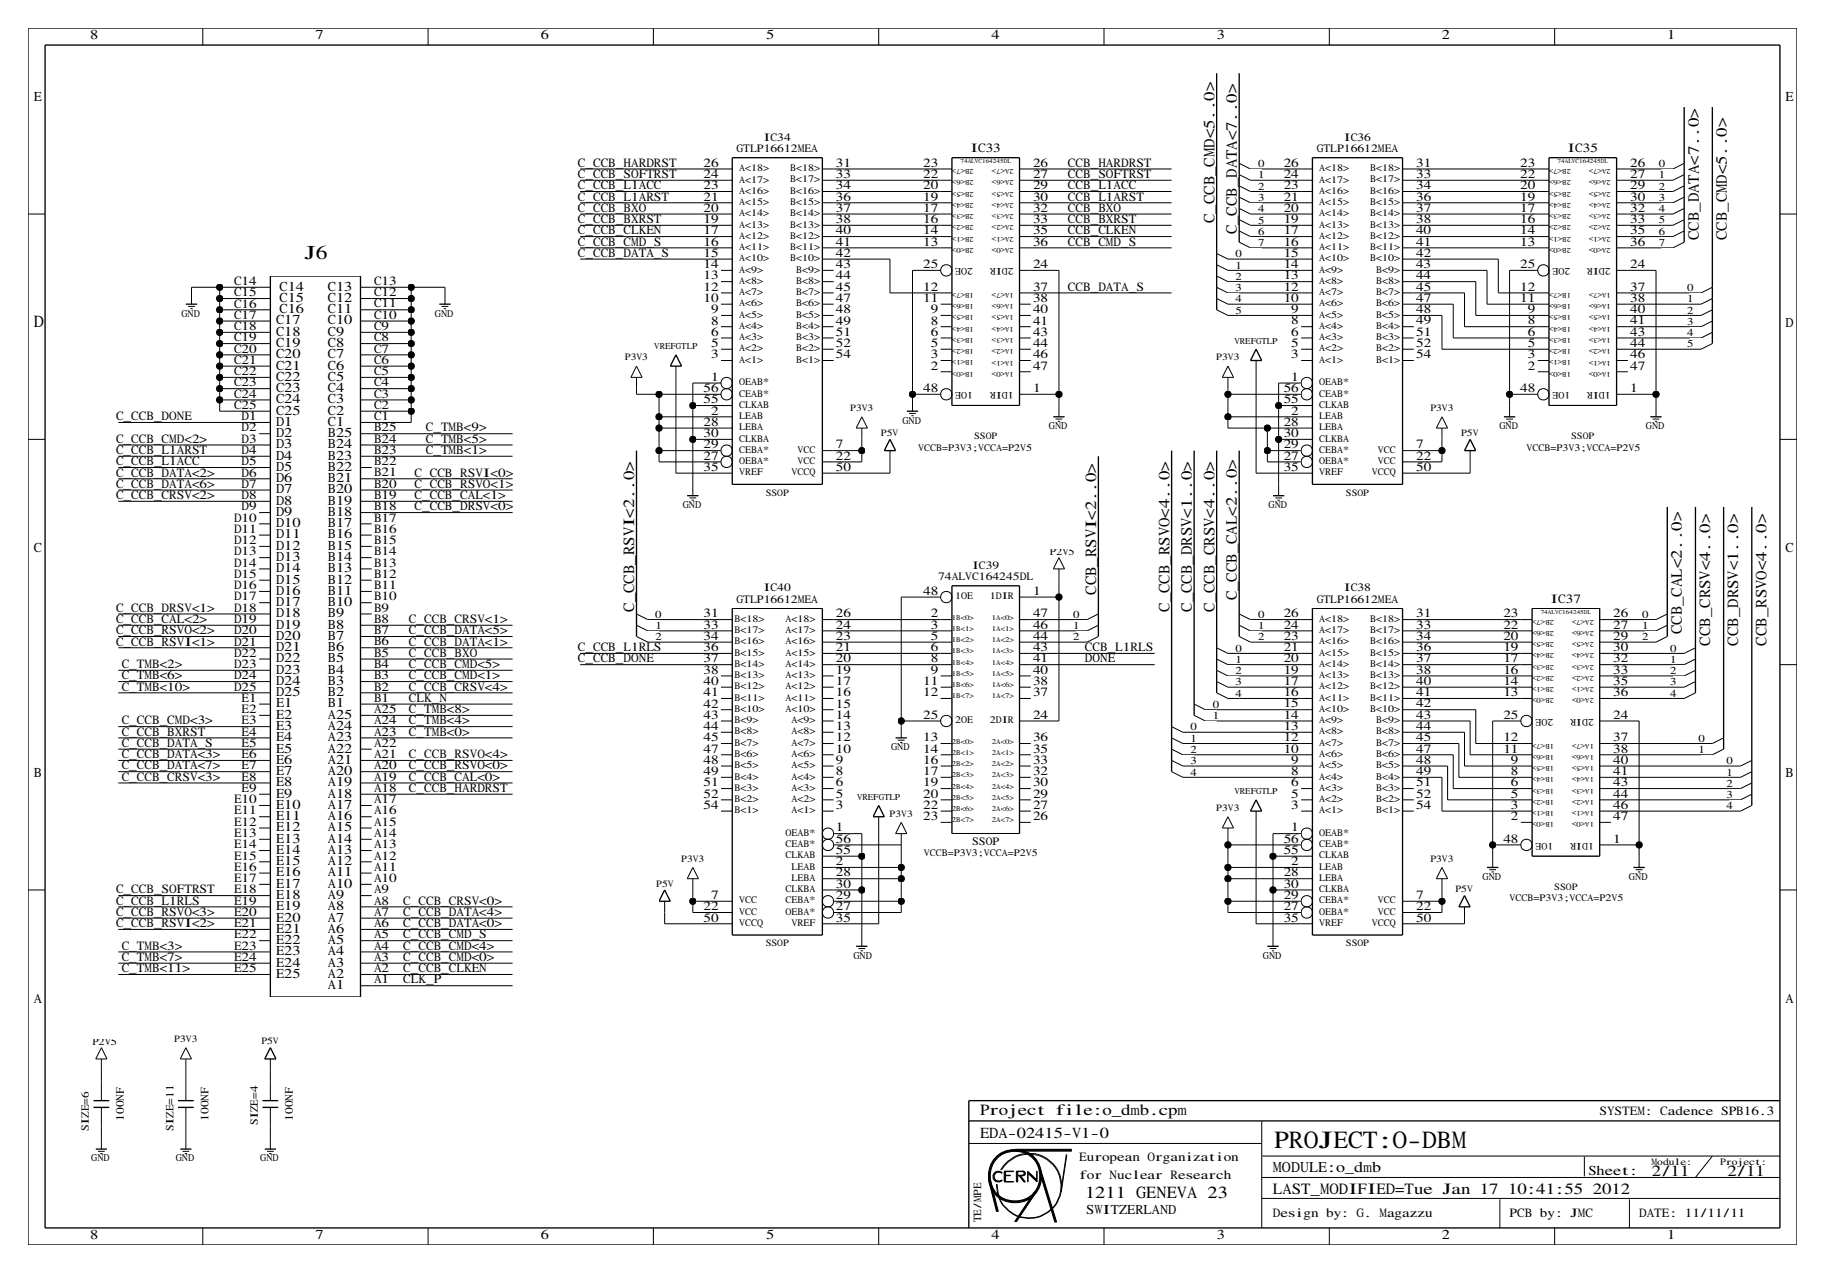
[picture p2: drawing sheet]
<svg xmlns="http://www.w3.org/2000/svg" width="411mm" height="287mm" viewBox="0 0 411 287" stroke-linecap="round" stroke-linejoin="round" font-family="sans-serif">
<defs><g id="words">
<text font-size="5.6" x="287.3" y="258.8">PROJECT:O-DBM</text>
<text font-size="4.4" x="68.6" y="58.4">J6</text>
<g font-size="3.8">
<text x="7.6" y="73.7">D</text>
<text x="244.7" y="270">1211 GENEVA 23</text>
</g>
<g font-size="3.5">
<text x="273.8" y="50.3" transform="rotate(-90 273.8 50.3)">C_CCB_CMD&lt;5. .0&gt;</text>
<text x="278.9" y="52.8" transform="rotate(-90 278.9 52.8)">C_CCB_DATA&lt;7. .0&gt;</text>
<text x="383" y="54.1" transform="rotate(-90 383 54.1)">CCB_DATA&lt;7. .0&gt;</text>
<text x="389.4" y="54.1" transform="rotate(-90 389.4 54.1)">CCB_CMD&lt;5. .0&gt;</text>
<text x="143" y="137.9" transform="rotate(-90 143 137.9)">C_CCB_RSVI&lt;2. .0&gt;</text>
<text x="247.1" y="134.1" transform="rotate(-90 247.1 134.1)">CCB_RSVI&lt;2. .0&gt;</text>
<text x="263.7" y="137.9" transform="rotate(-90 263.7 137.9)">C_CCB_RSVO&lt;4. .0&gt;</text>
<text x="268.7" y="137.9" transform="rotate(-90 268.7 137.9)">C_CCB_DRSV&lt;1. .0&gt;</text>
<text x="273.8" y="137.9" transform="rotate(-90 273.8 137.9)">C_CCB_CRSV&lt;4. .0&gt;</text>
<text x="278.9" y="135.4" transform="rotate(-90 278.9 135.4)">C_CCB_CAL&lt;2. .0&gt;</text>
<text x="379.2" y="143" transform="rotate(-90 379.2 143)">CCB_CAL&lt;2. .0&gt;</text>
<text x="385.6" y="145.5" transform="rotate(-90 385.6 145.5)">CCB_CRSV&lt;4. .0&gt;</text>
<text x="391.9" y="145.5" transform="rotate(-90 391.9 145.5)">CCB_DRSV&lt;1. .0&gt;</text>
<text x="398.3" y="145.5" transform="rotate(-90 398.3 145.5)">CCB_RSVO&lt;4. .0&gt;</text>
<text x="221" y="251.5">Project</text>
<text x="238.1" y="251.5">fi le:o_dmb.cpm</text>
<text x="221" y="256.5">EDA-02415-V1-0</text>
<text x="287" y="269.2">LAST_MODIFIED=Tue Jan 17</text>
<text x="340" y="269.2">10:41:55</text>
<text x="359.1" y="269.2">2012</text>
<text x="372.4" y="265.2">2/11</text>
<text x="389.5" y="265.2">2/11</text>
</g>
<text font-size="3.4" x="287" y="264.2">MODULE:o_dmb</text>
<g font-size="3.1">
<text x="20.3" y="8.9">8</text>
<text x="71.1" y="8.9">7</text>
<text x="121.9" y="8.9">6</text>
<text x="172.7" y="8.9">5</text>
<text x="223.5" y="8.9">4</text>
<text x="274.3" y="8.9">3</text>
<text x="325.1" y="8.9">2</text>
<text x="375.9" y="8.9">1</text>
<text x="7.6" y="22.9">E</text>
<text x="402.6" y="22.9">E</text>
<text x="63" y="65.5">C14</text>
<text x="73.9" y="65.5">C13</text>
<text x="63" y="70.6">C16</text>
<text x="63" y="68.1">C15</text>
<text x="73.9" y="68.1">C12</text>
<text x="73.9" y="70.6">C11</text>
<text x="62.2" y="73.2">C17</text>
<text x="62.2" y="75.7">C18</text>
<text x="73.9" y="73.2">C10</text>
<text x="73.9" y="75.7">C9</text>
<text x="402.6" y="73.7">D</text>
<text x="62.2" y="83.3">C21</text>
<text x="62.2" y="80.8">C20</text>
<text x="62.2" y="78.2">C19</text>
<text x="73.9" y="80.8">C7</text>
<text x="73.9" y="83.3">C6</text>
<text x="73.9" y="78.2">C8</text>
<text x="62.2" y="85.9">C22</text>
<text x="62.2" y="88.4">C23</text>
<text x="73.9" y="85.9">C5</text>
<text x="73.9" y="88.4">C4</text>
<text x="62.2" y="93.5">C25</text>
<text x="62.2" y="90.9">C24</text>
<text x="73.9" y="93.5">C2</text>
<text x="73.9" y="90.9">C3</text>
<text x="62.2" y="101.1">D3</text>
<text x="62.2" y="98.6">D2</text>
<text x="62.2" y="96">D1</text>
<text x="73.9" y="96">C1</text>
<text x="73.9" y="101.1">B24</text>
<text x="73.9" y="98.6">B25</text>
<text x="62.2" y="106.2">D5</text>
<text x="62.2" y="103.6">D4</text>
<text x="73.9" y="103.6">B23</text>
<text x="73.9" y="106.2">B22</text>
<text x="62.2" y="113.8">D8</text>
<text x="62.2" y="111.3">D7</text>
<text x="62.2" y="108.7">D6</text>
<text x="73.9" y="113.8">B19</text>
<text x="73.9" y="108.7">B21</text>
<text x="73.9" y="111.3">B20</text>
<text x="62.2" y="118.9">D10</text>
<text x="62.2" y="116.3">D9</text>
<text x="73.9" y="116.3">B18</text>
<text x="73.9" y="118.9">B17</text>
<text x="7.6" y="124.5">C</text>
<text x="62.2" y="124">D12</text>
<text x="62.2" y="121.4">D11</text>
<text x="73.9" y="121.4">B16</text>
<text x="73.9" y="124">B15</text>
<text x="402.6" y="124.5">C</text>
<text x="62.2" y="131.6">D15</text>
<text x="62.2" y="129">D14</text>
<text x="62.2" y="126.5">D13</text>
<text x="73.9" y="129">B13</text>
<text x="73.9" y="131.6">B12</text>
<text x="73.9" y="126.5">B14</text>
<text x="62.2" y="136.7">D17</text>
<text x="62.2" y="134.1">D16</text>
<text x="73.9" y="134.1">B11</text>
<text x="73.9" y="136.7">B10</text>
<text x="62.2" y="141.7">D19</text>
<text x="62.2" y="139.2">D18</text>
<text x="73.9" y="141.7">B8</text>
<text x="73.9" y="139.2">B9</text>
<text x="62.2" y="149.4">D22</text>
<text x="62.2" y="146.8">D21</text>
<text x="62.2" y="144.3">D20</text>
<text x="73.9" y="144.3">B7</text>
<text x="73.9" y="146.8">B6</text>
<text x="73.9" y="149.4">B5</text>
<text x="62.2" y="154.4">D24</text>
<text x="62.2" y="151.9">D23</text>
<text x="73.9" y="154.4">B3</text>
<text x="73.9" y="151.9">B4</text>
<text x="62.2" y="159.5">E1</text>
<text x="62.2" y="157">D25</text>
<text x="73.9" y="157">B2</text>
<text x="73.9" y="159.5">B1</text>
<text x="62.2" y="162.1">E2</text>
<text x="62.2" y="167.1">E4</text>
<text x="62.2" y="164.6">E3</text>
<text x="73.9" y="162.1">A25</text>
<text x="73.9" y="164.6">A24</text>
<text x="73.9" y="167.1">A23</text>
<text x="62.2" y="172.2">E6</text>
<text x="62.2" y="169.7">E5</text>
<text x="73.9" y="169.7">A22</text>
<text x="73.9" y="172.2">A21</text>
<text x="7.6" y="175.3">B</text>
<text x="62.2" y="177.3">E8</text>
<text x="62.2" y="179.8">E9</text>
<text x="62.2" y="174.8">E7</text>
<text x="73.9" y="174.8">A20</text>
<text x="73.9" y="177.3">A19</text>
<text x="73.9" y="179.8">A18</text>
<text x="402.6" y="175.3">B</text>
<text x="62.2" y="184.9">E11</text>
<text x="62.2" y="182.4">E10</text>
<text x="73.9" y="182.4">A17</text>
<text x="73.9" y="184.9">A16</text>
<text x="62.2" y="190">E13</text>
<text x="62.2" y="187.5">E12</text>
<text x="73.9" y="190">A14</text>
<text x="73.9" y="187.5">A15</text>
<text x="62.2" y="197.6">E16</text>
<text x="62.2" y="195.1">E15</text>
<text x="62.2" y="192.5">E14</text>
<text x="73.9" y="192.5">A13</text>
<text x="73.9" y="195.1">A12</text>
<text x="73.9" y="197.6">A11</text>
<text x="62.2" y="202.7">E18</text>
<text x="62.2" y="200.2">E17</text>
<text x="73.9" y="202.7">A9</text>
<text x="73.9" y="200.2">A10</text>
<text x="62.2" y="207.8">E20</text>
<text x="62.2" y="205.2">E19</text>
<text x="73.9" y="205.2">A8</text>
<text x="73.9" y="207.8">A7</text>
<text x="62.2" y="215.4">E23</text>
<text x="62.2" y="212.9">E22</text>
<text x="62.2" y="210.3">E21</text>
<text x="73.9" y="215.4">A4</text>
<text x="73.9" y="212.9">A5</text>
<text x="73.9" y="210.3">A6</text>
<text x="62.2" y="220.5">E25</text>
<text x="62.2" y="217.9">E24</text>
<text x="73.9" y="217.9">A3</text>
<text x="73.9" y="220.5">A2</text>
<text x="7.6" y="226.1">A</text>
<text x="73.9" y="223">A1</text>
<text x="402.6" y="226.1">A</text>
<text x="358.1" y="264.9">Sheet :</text>
<text x="244.9" y="273.8">SWITZERLAND</text>
<text x="20.3" y="279.4">8</text>
<text x="71.1" y="279.4">7</text>
<text x="121.9" y="279.4">6</text>
<text x="172.7" y="279.4">5</text>
<text x="223.5" y="279.4">4</text>
<text x="274.3" y="279.4">3</text>
<text x="325.1" y="279.4">2</text>
<text x="375.9" y="279.4">1</text>
</g>
<g font-size="2.9">
<text x="219" y="34.3">IC33</text>
<text x="353.6" y="34.3">IC35</text>
<text x="130.3" y="37.6">C_CCB_HARDRST</text>
<text x="130.3" y="40.1">C_CCB_SOFTRST</text>
<text x="158.6" y="40.1">24</text>
<text x="158.6" y="37.6">26</text>
<text x="188.5" y="37.6">31</text>
<text x="188.5" y="40.1">33</text>
<text x="208.2" y="40.1">22</text>
<text x="208.2" y="37.6">23</text>
<text x="232.9" y="40.1">27</text>
<text x="232.9" y="37.6">26</text>
<text x="240.8" y="40.1">CCB_SOFTRST</text>
<text x="240.8" y="37.6">CCB_HARDRST</text>
<text x="289.4" y="40.1">24</text>
<text x="289.4" y="37.6">26</text>
<text x="319.3" y="37.6">31</text>
<text x="319.3" y="40.1">33</text>
<text x="342.8" y="40.1">22</text>
<text x="342.8" y="37.6">23</text>
<text x="367.5" y="40.1">27</text>
<text x="367.5" y="37.6">26</text>
<text x="130.3" y="42.7">C_CCB_L1ACC</text>
<text x="130.3" y="45.2">C_CCB_L1ARST</text>
<text x="130.3" y="47.8">C_CCB_BXO</text>
<text x="158.6" y="47.8">20</text>
<text x="158.6" y="45.2">21</text>
<text x="158.6" y="42.7">23</text>
<text x="188.5" y="45.2">36</text>
<text x="188.5" y="47.8">37</text>
<text x="188.5" y="42.7">34</text>
<text x="208.2" y="42.7">20</text>
<text x="208.2" y="45.2">19</text>
<text x="208.2" y="47.8">17</text>
<text x="232.9" y="47.8">32</text>
<text x="232.9" y="45.2">30</text>
<text x="232.9" y="42.7">29</text>
<text x="240.8" y="42.7">CCB_L1ACC</text>
<text x="240.8" y="45.2">CCB_L1ARST</text>
<text x="240.8" y="47.8">CCB_BXO</text>
<text x="289.4" y="47.8">20</text>
<text x="289.4" y="45.2">21</text>
<text x="289.4" y="42.7">23</text>
<text x="319.3" y="45.2">36</text>
<text x="319.3" y="47.8">37</text>
<text x="319.3" y="42.7">34</text>
<text x="342.8" y="42.7">20</text>
<text x="342.8" y="45.2">19</text>
<text x="342.8" y="47.8">17</text>
<text x="367.5" y="47.8">32</text>
<text x="367.5" y="45.2">30</text>
<text x="367.5" y="42.7">29</text>
<text x="130.3" y="50.3">C_CCB_BXRST</text>
<text x="130.3" y="52.8">C_CCB_CLKEN</text>
<text x="158.6" y="52.8">17</text>
<text x="158.6" y="50.3">19</text>
<text x="188.5" y="52.8">40</text>
<text x="188.5" y="50.3">38</text>
<text x="208.2" y="50.3">16</text>
<text x="208.2" y="52.8">14</text>
<text x="232.9" y="50.3">33</text>
<text x="232.9" y="52.8">35</text>
<text x="240.8" y="52.8">CCB_CLKEN</text>
<text x="240.8" y="50.3">CCB_BXRST</text>
<text x="289.4" y="52.8">17</text>
<text x="289.4" y="50.3">19</text>
<text x="319.3" y="52.8">40</text>
<text x="319.3" y="50.3">38</text>
<text x="342.8" y="50.3">16</text>
<text x="342.8" y="52.8">14</text>
<text x="367.5" y="50.3">33</text>
<text x="367.5" y="52.8">35</text>
<text x="130.3" y="57.9">C_CCB_DATA_S</text>
<text x="130.3" y="55.4">C_CCB_CMD_S</text>
<text x="158.6" y="57.9">15</text>
<text x="158.6" y="55.4">16</text>
<text x="188.5" y="55.4">41</text>
<text x="188.5" y="57.9">42</text>
<text x="208.2" y="55.4">13</text>
<text x="232.9" y="55.4">36</text>
<text x="240.8" y="55.4">CCB_CMD_S</text>
<text x="289.4" y="57.9">15</text>
<text x="289.4" y="55.4">16</text>
<text x="319.3" y="55.4">41</text>
<text x="319.3" y="57.9">42</text>
<text x="342.8" y="55.4">13</text>
<text x="367.5" y="55.4">36</text>
<text x="52.8" y="64.3">C14</text>
<text x="84.3" y="64.2">C13</text>
<text x="158.6" y="65.5">12</text>
<text x="158.6" y="60.5">14</text>
<text x="158.6" y="63">13</text>
<text x="188.5" y="60.5">43</text>
<text x="188.5" y="63">44</text>
<text x="188.5" y="65.5">45</text>
<text x="208.2" y="60.5">25</text>
<text x="208.2" y="65.5">12</text>
<text x="232.9" y="65.5">37</text>
<text x="232.9" y="60.5">24</text>
<text x="240.8" y="65.5">CCB_DATA_S</text>
<text x="289.4" y="65.5">12</text>
<text x="289.4" y="60.4">14</text>
<text x="289.4" y="63">13</text>
<text x="319.3" y="60.4">43</text>
<text x="319.3" y="63">44</text>
<text x="319.3" y="65.5">45</text>
<text x="342.8" y="60.5">25</text>
<text x="342.8" y="65.5">12</text>
<text x="367.5" y="65.5">37</text>
<text x="367.5" y="60.5">24</text>
<text x="52.8" y="71.9">C17</text>
<text x="52.8" y="66.8">C15</text>
<text x="52.8" y="69.3">C16</text>
<text x="84.3" y="69.3">C11</text>
<text x="84.3" y="66.8">C12</text>
<text x="84.3" y="71.9">C10</text>
<text x="158.6" y="68.1">10</text>
<text x="160.3" y="70.6">9</text>
<text x="188.5" y="70.6">48</text>
<text x="188.5" y="68.1">47</text>
<text x="208.2" y="68.1">11</text>
<text x="209.9" y="70.6">9</text>
<text x="232.9" y="70.6">40</text>
<text x="232.9" y="68.1">38</text>
<text x="289.4" y="68.1">10</text>
<text x="291.1" y="70.6">9</text>
<text x="319.3" y="70.6">48</text>
<text x="319.3" y="68.1">47</text>
<text x="342.8" y="68.1">11</text>
<text x="344.5" y="70.6">9</text>
<text x="367.5" y="70.6">40</text>
<text x="367.5" y="68.1">38</text>
<text x="52.8" y="74.4">C18</text>
<text x="52.8" y="77">C19</text>
<text x="84.3" y="76.9">C8</text>
<text x="84.3" y="74.4">C9</text>
<text x="160.3" y="75.7">6</text>
<text x="160.3" y="73.2">8</text>
<text x="188.5" y="75.7">51</text>
<text x="188.5" y="73.2">49</text>
<text x="209.9" y="73.2">8</text>
<text x="209.9" y="75.7">6</text>
<text x="232.9" y="75.7">43</text>
<text x="232.9" y="73.2">41</text>
<text x="291.1" y="75.7">6</text>
<text x="291.1" y="73.2">8</text>
<text x="319.3" y="75.7">51</text>
<text x="319.3" y="73.2">49</text>
<text x="344.5" y="73.2">8</text>
<text x="344.5" y="75.7">6</text>
<text x="367.5" y="75.7">43</text>
<text x="367.5" y="73.2">41</text>
<text x="52.8" y="82">C21</text>
<text x="52.8" y="79.5">C20</text>
<text x="84.3" y="82">C6</text>
<text x="84.3" y="79.5">C7</text>
<text x="160.3" y="80.8">3</text>
<text x="160.3" y="78.2">5</text>
<text x="188.5" y="80.8">54</text>
<text x="188.5" y="78.2">52</text>
<text x="209.9" y="78.2">5</text>
<text x="209.9" y="80.8">3</text>
<text x="209.9" y="83.3">2</text>
<text x="232.9" y="83.3">47</text>
<text x="232.9" y="80.8">46</text>
<text x="232.9" y="78.2">44</text>
<text x="291.1" y="80.8">3</text>
<text x="291.1" y="78.2">5</text>
<text x="319.3" y="80.8">54</text>
<text x="319.3" y="78.2">52</text>
<text x="344.5" y="78.2">5</text>
<text x="344.5" y="80.8">3</text>
<text x="344.5" y="83.3">2</text>
<text x="367.5" y="83.3">47</text>
<text x="367.5" y="80.8">46</text>
<text x="367.5" y="78.2">44</text>
<text x="52.8" y="84.6">C22</text>
<text x="52.8" y="87.1">C23</text>
<text x="52.8" y="89.7">C24</text>
<text x="84.3" y="84.6">C5</text>
<text x="84.3" y="87.1">C4</text>
<text x="84.3" y="89.6">C3</text>
<text x="158.6" y="88.4">56</text>
<text x="160.3" y="85.9">1</text>
<text x="208.2" y="88.4">48</text>
<text x="232.9" y="88.4">1</text>
<text x="289.4" y="88.4">56</text>
<text x="291.1" y="85.8">1</text>
<text x="342.8" y="88.4">48</text>
<text x="367.5" y="88.4">1</text>
<text x="26.2" y="94.7">C_CCB_DONE</text>
<text x="52.8" y="92.2">C25</text>
<text x="54.5" y="94.7">D1</text>
<text x="84.3" y="94.7">C1</text>
<text x="84.3" y="92.2">C2</text>
<text x="158.6" y="90.9">55</text>
<text x="160.3" y="93.5">2</text>
<text x="289.4" y="96">28</text>
<text x="289.4" y="90.9">55</text>
<text x="291.1" y="93.5">2</text>
<text x="26.2" y="99.8">C_CCB_CMD&lt;2&gt;</text>
<text x="54.5" y="99.8">D3</text>
<text x="54.5" y="97.3">D2</text>
<text x="84.3" y="97.3">B25</text>
<text x="84.3" y="99.8">B24</text>
<text x="96" y="99.8">C_TMB&lt;5&gt;</text>
<text x="96" y="97.3">C_TMB&lt;9&gt;</text>
<text x="158.6" y="101.1">29</text>
<text x="158.6" y="98.6">30</text>
<text x="158.6" y="96">28</text>
<text x="188.5" y="101.1">7</text>
<text x="289.4" y="101.1">29</text>
<text x="289.4" y="98.5">30</text>
<text x="319.3" y="101.1">7</text>
<text x="26.2" y="104.9">C_CCB_L1ACC</text>
<text x="26.2" y="107.4">C_CCB_DATA&lt;2&gt;</text>
<text x="26.2" y="102.4">C_CCB_L1ARST</text>
<text x="54.5" y="102.4">D4</text>
<text x="54.5" y="104.9">D5</text>
<text x="54.5" y="107.4">D6</text>
<text x="84.3" y="102.3">B23</text>
<text x="84.3" y="104.9">B22</text>
<text x="84.3" y="107.4">B21</text>
<text x="93.5" y="107.4">C_CCB_RSVI&lt;0&gt;</text>
<text x="96" y="102.4">C_TMB&lt;1&gt;</text>
<text x="158.6" y="106.2">35</text>
<text x="158.6" y="103.6">27</text>
<text x="188.5" y="106.2">50</text>
<text x="188.5" y="103.6">22</text>
<text x="289.4" y="106.2">35</text>
<text x="289.4" y="103.6">27</text>
<text x="319.3" y="106.2">50</text>
<text x="319.3" y="103.6">22</text>
<text x="26.2" y="110">C_CCB_DATA&lt;6&gt;</text>
<text x="26.2" y="112.5">C_CCB_CRSV&lt;2&gt;</text>
<text x="54.5" y="110">D7</text>
<text x="54.5" y="112.5">D8</text>
<text x="84.3" y="110">B20</text>
<text x="84.3" y="112.5">B19</text>
<text x="93.5" y="112.5">C_CCB_CAL&lt;1&gt;</text>
<text x="93.5" y="110">C_CCB_RSVO&lt;1&gt;</text>
<text x="52.8" y="117.6">D10</text>
<text x="54.5" y="115.1">D9</text>
<text x="84.3" y="115">B18</text>
<text x="84.3" y="117.6">B17</text>
<text x="93.5" y="115.1">C_CCB_DRSV&lt;0&gt;</text>
<text x="52.8" y="120.1">D11</text>
<text x="52.8" y="122.7">D12</text>
<text x="52.8" y="125.2">D13</text>
<text x="84.3" y="120.1">B16</text>
<text x="84.3" y="122.7">B15</text>
<text x="84.3" y="125.2">B14</text>
<text x="52.8" y="127.8">D14</text>
<text x="52.8" y="130.3">D15</text>
<text x="84.3" y="127.7">B13</text>
<text x="84.3" y="130.3">B12</text>
<text x="26.2" y="137.9">C_CCB_DRSV&lt;1&gt;</text>
<text x="52.8" y="132.8">D16</text>
<text x="52.8" y="135.4">D17</text>
<text x="52.8" y="137.9">D18</text>
<text x="84.3" y="132.8">B11</text>
<text x="84.3" y="135.4">B10</text>
<text x="84.3" y="137.9">B9</text>
<text x="208.2" y="134.1">48</text>
<text x="232.9" y="134.1">1</text>
<text x="349.8" y="135.9">IC37</text>
<text x="26.2" y="140.5">C_CCB_CAL&lt;2&gt;</text>
<text x="26.2" y="143">C_CCB_RSVO&lt;2&gt;</text>
<text x="52.8" y="140.5">D19</text>
<text x="52.8" y="143">D20</text>
<text x="84.3" y="143">B7</text>
<text x="84.3" y="140.5">B8</text>
<text x="92.2" y="143">C_CCB_DATA&lt;5&gt;</text>
<text x="92.2" y="140.5">C_CCB_CRSV&lt;1&gt;</text>
<text x="158.6" y="139.2">31</text>
<text x="158.6" y="141.7">33</text>
<text x="188.5" y="141.7">24</text>
<text x="188.5" y="139.2">26</text>
<text x="209.9" y="141.7">3</text>
<text x="209.9" y="139.2">2</text>
<text x="232.9" y="139.2">47</text>
<text x="232.9" y="141.7">46</text>
<text x="289.4" y="141.7">24</text>
<text x="289.4" y="139.2">26</text>
<text x="319.3" y="139.2">31</text>
<text x="319.3" y="141.7">33</text>
<text x="339" y="141.7">22</text>
<text x="339" y="139.2">23</text>
<text x="363.7" y="141.7">27</text>
<text x="363.7" y="139.2">26</text>
<text x="26.2" y="145.5">C_CCB_RSVI&lt;1&gt;</text>
<text x="52.8" y="145.5">D21</text>
<text x="52.8" y="148.1">D22</text>
<text x="84.3" y="145.5">B6</text>
<text x="84.3" y="148.1">B5</text>
<text x="92.2" y="145.5">C_CCB_DATA&lt;1&gt;</text>
<text x="92.2" y="148.1">C_CCB_BXO</text>
<text x="130.3" y="149.4">C_CCB_DONE</text>
<text x="130.3" y="146.8">C_CCB_L1RLS</text>
<text x="158.6" y="146.8">36</text>
<text x="158.6" y="149.4">37</text>
<text x="158.6" y="144.3">34</text>
<text x="188.5" y="149.4">20</text>
<text x="188.5" y="146.8">21</text>
<text x="188.5" y="144.3">23</text>
<text x="209.9" y="144.3">5</text>
<text x="209.9" y="149.4">8</text>
<text x="209.9" y="146.8">6</text>
<text x="232.9" y="144.3">44</text>
<text x="232.9" y="146.8">43</text>
<text x="232.9" y="149.4">41</text>
<text x="244.6" y="149.4">DONE</text>
<text x="244.6" y="146.8">CCB_L1RLS</text>
<text x="289.4" y="149.4">20</text>
<text x="289.4" y="146.8">21</text>
<text x="289.4" y="144.3">23</text>
<text x="319.3" y="146.8">36</text>
<text x="319.3" y="149.4">37</text>
<text x="319.3" y="144.3">34</text>
<text x="339" y="144.3">20</text>
<text x="339" y="146.8">19</text>
<text x="339" y="149.4">17</text>
<text x="363.7" y="149.4">32</text>
<text x="363.7" y="146.8">30</text>
<text x="363.7" y="144.3">29</text>
<text x="27.4" y="155.7">C_TMB&lt;10&gt;</text>
<text x="27.4" y="153.2">C_TMB&lt;6&gt;</text>
<text x="27.4" y="150.6">C_TMB&lt;2&gt;</text>
<text x="52.8" y="153.2">D24</text>
<text x="52.8" y="150.6">D23</text>
<text x="52.8" y="155.7">D25</text>
<text x="84.3" y="150.6">B4</text>
<text x="84.3" y="155.7">B2</text>
<text x="84.3" y="153.2">B3</text>
<text x="92.2" y="155.7">C_CCB_CRSV&lt;4&gt;</text>
<text x="92.2" y="150.6">C_CCB_CMD&lt;5&gt;</text>
<text x="92.2" y="153.2">C_CCB_CMD&lt;1&gt;</text>
<text x="158.6" y="154.4">40</text>
<text x="158.6" y="151.9">38</text>
<text x="188.5" y="154.4">17</text>
<text x="188.5" y="151.9">19</text>
<text x="208.2" y="154.4">11</text>
<text x="209.9" y="151.9">9</text>
<text x="232.9" y="151.9">40</text>
<text x="232.9" y="154.4">38</text>
<text x="289.4" y="154.4">17</text>
<text x="289.4" y="151.9">19</text>
<text x="319.3" y="154.4">40</text>
<text x="319.3" y="151.9">38</text>
<text x="339" y="151.9">16</text>
<text x="339" y="154.4">14</text>
<text x="363.7" y="151.9">33</text>
<text x="363.7" y="154.4">35</text>
<text x="54.5" y="158.2">E1</text>
<text x="54.5" y="160.8">E2</text>
<text x="84.3" y="158.2">B1</text>
<text x="84.3" y="160.8">A25</text>
<text x="92.2" y="160.8">C_TMB&lt;8&gt;</text>
<text x="92.2" y="158.2">CLK_N</text>
<text x="158.6" y="157">41</text>
<text x="158.6" y="159.5">42</text>
<text x="188.5" y="159.5">15</text>
<text x="188.5" y="157">16</text>
<text x="208.2" y="157">12</text>
<text x="232.9" y="157">37</text>
<text x="289.4" y="159.5">15</text>
<text x="289.4" y="157">16</text>
<text x="319.3" y="157">41</text>
<text x="319.3" y="159.5">42</text>
<text x="339" y="157">13</text>
<text x="363.7" y="157">36</text>
<text x="27.4" y="163.3">C_CCB_CMD&lt;3&gt;</text>
<text x="27.4" y="165.9">C_CCB_BXRST</text>
<text x="54.5" y="165.9">E4</text>
<text x="54.5" y="163.3">E3</text>
<text x="84.3" y="163.3">A24</text>
<text x="84.3" y="165.9">A23</text>
<text x="92.2" y="165.9">C_TMB&lt;0&gt;</text>
<text x="92.2" y="163.3">C_TMB&lt;4&gt;</text>
<text x="158.6" y="162.1">43</text>
<text x="158.6" y="164.6">44</text>
<text x="158.6" y="167.1">45</text>
<text x="188.5" y="167.1">12</text>
<text x="188.5" y="162.1">14</text>
<text x="188.5" y="164.6">13</text>
<text x="208.2" y="167.1">13</text>
<text x="208.2" y="162.1">25</text>
<text x="232.9" y="162.1">24</text>
<text x="232.9" y="167.1">36</text>
<text x="289.4" y="167.1">12</text>
<text x="289.4" y="162.1">14</text>
<text x="289.4" y="164.6">13</text>
<text x="319.3" y="162.1">43</text>
<text x="319.3" y="164.6">44</text>
<text x="319.3" y="167.1">45</text>
<text x="339" y="162.1">25</text>
<text x="339" y="167.1">12</text>
<text x="363.7" y="167.1">37</text>
<text x="363.7" y="162.1">24</text>
<text x="27.4" y="168.4">C_CCB_DATA_S</text>
<text x="27.4" y="170.9">C_CCB_DATA&lt;3&gt;</text>
<text x="27.4" y="173.5">C_CCB_DATA&lt;7&gt;</text>
<text x="54.5" y="173.5">E7</text>
<text x="54.5" y="170.9">E6</text>
<text x="54.5" y="168.4">E5</text>
<text x="84.3" y="168.4">A22</text>
<text x="84.3" y="170.9">A21</text>
<text x="84.3" y="173.5">A20</text>
<text x="92.2" y="170.9">C_CCB_RSVO&lt;4&gt;</text>
<text x="92.2" y="173.5">C_CCB_RSVO&lt;0&gt;</text>
<text x="158.6" y="172.2">48</text>
<text x="158.6" y="169.7">47</text>
<text x="188.5" y="172.2">9</text>
<text x="188.5" y="169.7">10</text>
<text x="208.2" y="172.2">16</text>
<text x="208.2" y="169.7">14</text>
<text x="232.9" y="172.2">33</text>
<text x="232.9" y="169.7">35</text>
<text x="289.4" y="169.7">10</text>
<text x="291.1" y="172.2">9</text>
<text x="319.3" y="172.2">48</text>
<text x="319.3" y="169.7">47</text>
<text x="339" y="169.7">11</text>
<text x="340.7" y="172.2">9</text>
<text x="363.7" y="172.2">40</text>
<text x="363.7" y="169.7">38</text>
<text x="27.4" y="176">C_CCB_CRSV&lt;3&gt;</text>
<text x="54.5" y="178.6">E9</text>
<text x="54.5" y="176">E8</text>
<text x="84.3" y="176">A19</text>
<text x="84.3" y="178.6">A18</text>
<text x="92.2" y="176">C_CCB_CAL&lt;0&gt;</text>
<text x="92.2" y="178.6">C_CCB_HARDRST</text>
<text x="158.6" y="179.8">52</text>
<text x="158.6" y="177.3">51</text>
<text x="158.6" y="174.8">49</text>
<text x="188.5" y="179.8">5</text>
<text x="188.5" y="177.3">6</text>
<text x="188.5" y="174.8">8</text>
<text x="208.2" y="179.8">20</text>
<text x="208.2" y="177.3">19</text>
<text x="208.2" y="174.8">17</text>
<text x="232.9" y="174.8">32</text>
<text x="232.9" y="177.3">30</text>
<text x="232.9" y="179.8">29</text>
<text x="291.1" y="179.8">5</text>
<text x="291.1" y="177.3">6</text>
<text x="291.1" y="174.8">8</text>
<text x="319.3" y="179.8">52</text>
<text x="319.3" y="177.3">51</text>
<text x="319.3" y="174.8">49</text>
<text x="340.7" y="179.8">5</text>
<text x="340.7" y="174.8">8</text>
<text x="340.7" y="177.3">6</text>
<text x="363.7" y="179.8">44</text>
<text x="363.7" y="177.3">43</text>
<text x="363.7" y="174.8">41</text>
<text x="52.8" y="183.6">E11</text>
<text x="52.8" y="181.1">E10</text>
<text x="84.3" y="183.6">A16</text>
<text x="84.3" y="181.1">A17</text>
<text x="158.6" y="182.4">54</text>
<text x="188.5" y="182.4">3</text>
<text x="208.2" y="182.4">22</text>
<text x="208.2" y="184.9">23</text>
<text x="232.9" y="182.4">27</text>
<text x="232.9" y="184.9">26</text>
<text x="291.1" y="182.4">3</text>
<text x="319.3" y="182.4">54</text>
<text x="340.7" y="182.4">3</text>
<text x="340.7" y="184.9">2</text>
<text x="363.7" y="184.9">47</text>
<text x="363.7" y="182.4">46</text>
<text x="52.8" y="186.2">E12</text>
<text x="52.8" y="191.3">E14</text>
<text x="52.8" y="188.7">E13</text>
<text x="84.3" y="188.7">A14</text>
<text x="84.3" y="186.2">A15</text>
<text x="84.3" y="191.3">A13</text>
<text x="188.5" y="187.5">1</text>
<text x="188.5" y="190">56</text>
<text x="289.4" y="190">56</text>
<text x="291.1" y="187.5">1</text>
<text x="339" y="190">48</text>
<text x="363.7" y="190">1</text>
<text x="52.8" y="196.3">E16</text>
<text x="52.8" y="193.8">E15</text>
<text x="84.3" y="193.8">A12</text>
<text x="84.3" y="196.3">A11</text>
<text x="188.5" y="197.6">28</text>
<text x="188.5" y="195.1">2</text>
<text x="188.5" y="192.5">55</text>
<text x="289.4" y="197.6">28</text>
<text x="289.4" y="192.5">55</text>
<text x="291.1" y="195.1">2</text>
<text x="26.2" y="201.4">C_CCB_SOFTRST</text>
<text x="26.2" y="204">C_CCB_L1RLS</text>
<text x="52.8" y="204">E19</text>
<text x="52.8" y="201.4">E18</text>
<text x="52.8" y="198.9">E17</text>
<text x="84.3" y="201.4">A9</text>
<text x="84.3" y="204">A8</text>
<text x="84.3" y="198.9">A10</text>
<text x="90.9" y="204">C_CCB_CRSV&lt;0&gt;</text>
<text x="160.3" y="202.7">7</text>
<text x="188.5" y="202.7">29</text>
<text x="188.5" y="200.2">30</text>
<text x="289.4" y="202.7">29</text>
<text x="289.4" y="200.2">30</text>
<text x="319.3" y="202.7">7</text>
<text x="26.2" y="206.5">C_CCB_RSVO&lt;3&gt;</text>
<text x="26.2" y="209">C_CCB_RSVI&lt;2&gt;</text>
<text x="52.8" y="209">E21</text>
<text x="52.8" y="206.5">E20</text>
<text x="84.3" y="206.5">A7</text>
<text x="84.3" y="209">A6</text>
<text x="90.9" y="209">C_CCB_DATA&lt;0&gt;</text>
<text x="90.9" y="206.5">C_CCB_DATA&lt;4&gt;</text>
<text x="158.6" y="207.8">50</text>
<text x="158.6" y="205.2">22</text>
<text x="188.5" y="207.8">35</text>
<text x="188.5" y="205.2">27</text>
<text x="289.4" y="207.8">35</text>
<text x="289.4" y="205.2">27</text>
<text x="319.3" y="207.8">50</text>
<text x="319.3" y="205.2">22</text>
<text x="27.4" y="214.1">C_TMB&lt;3&gt;</text>
<text x="52.8" y="211.6">E22</text>
<text x="52.8" y="214.1">E23</text>
<text x="84.3" y="214.1">A4</text>
<text x="84.3" y="211.6">A5</text>
<text x="90.9" y="214.1">C_CCB_CMD&lt;4&gt;</text>
<text x="90.9" y="211.6">C_CCB_CMD_S</text>
<text x="27.4" y="219.2">C_TMB&lt;11&gt;</text>
<text x="27.4" y="216.7">C_TMB&lt;7&gt;</text>
<text x="52.8" y="219.2">E25</text>
<text x="52.8" y="216.7">E24</text>
<text x="84.3" y="216.7">A3</text>
<text x="84.3" y="219.2">A2</text>
<text x="84.3" y="221.7">A1</text>
<text x="90.9" y="221.7">CLK_P</text>
<text x="90.9" y="219.2">C_CCB_CLKEN</text>
<text x="90.9" y="216.7">C_CCB_CMD&lt;0&gt;</text>
<text x="360.6" y="251.5">SYSTEM: Cadence SPB16.3</text>
<text x="243.3" y="261.9">European Organizat ion</text>
<text x="243.5" y="265.9">for Nuclear Research</text>
<text x="287" y="274.3">Design by: G.</text>
<text x="311" y="274.3">Magazzu</text>
<text x="340.4" y="274.3">PCB by: JMC</text>
<text x="369.6" y="274.3">DATE: 11/11/11</text>
</g>
<g font-size="2.6">
<text x="166.1" y="34.3">GTLP16612MEA</text>
<text x="172.3" y="31.8">IC34</text>
<text x="296.9" y="34.3">GTLP16612MEA</text>
<text x="303.1" y="31.8">IC36</text>
<text x="211.5" y="130.8">74ALVC164245DL</text>
<text x="219.3" y="128.3">IC39</text>
<text x="166.1" y="135.9">GTLP16612MEA</text>
<text x="172.3" y="133.3">IC40</text>
<text x="296.9" y="135.9">GTLP16612MEA</text>
<text x="303.1" y="133.3">IC38</text>
<text x="219.2" y="190.5">SSOP</text>
<text x="27.9" y="252.8" transform="rotate(-90 27.9 252.8)">100NF</text>
<text x="47" y="252.8" transform="rotate(-90 47 252.8)">100NF</text>
<text x="66" y="252.8" transform="rotate(-90 66 252.8)">100NF</text>
</g>
<g font-size="2.5">
<text x="20.1" y="255" transform="rotate(-90 20.1 255)">SIZE=6</text>
<text x="39.1" y="255" transform="rotate(-90 39.1 255)">SIZE=11</text>
<text x="58.2" y="253.7" transform="rotate(-90 58.2 253.7)">SIZE=4</text>
<text x="221.2" y="275.6" transform="rotate(-90 221.2 275.6)">TE/MPE</text>
</g>
<g font-size="2.4">
<text x="283.6" y="40.2">1</text>
<text x="283.6" y="37.7">0</text>
<text x="374" y="37.7">0</text>
<text x="374" y="40.2">1</text>
<text x="283.6" y="47.9">4</text>
<text x="283.6" y="42.8">2</text>
<text x="283.6" y="45.3">3</text>
<text x="374" y="45.3">3</text>
<text x="374" y="42.8">2</text>
<text x="374" y="47.9">4</text>
<text x="283.6" y="52.9">6</text>
<text x="283.6" y="50.4">5</text>
<text x="374" y="50.4">5</text>
<text x="374" y="52.9">6</text>
<text x="278.6" y="58">0</text>
<text x="283.6" y="55.5">7</text>
<text x="374" y="55.5">7</text>
<text x="278.6" y="60.6">1</text>
<text x="278.6" y="65.6">3</text>
<text x="278.6" y="63.1">2</text>
<text x="380.4" y="65.6">0</text>
<text x="278.6" y="70.7">5</text>
<text x="278.6" y="68.2">4</text>
<text x="380.4" y="70.7">2</text>
<text x="380.4" y="68.2">1</text>
<text x="380.4" y="75.8">4</text>
<text x="380.4" y="73.2">3</text>
<text x="380.4" y="78.3">5</text>
<text x="147.8" y="139.3">0</text>
<text x="147.8" y="141.8">1</text>
<text x="242" y="139.3">0</text>
<text x="242" y="141.8">1</text>
<text x="283.6" y="139.3">0</text>
<text x="283.6" y="141.8">1</text>
<text x="370.2" y="141.8">1</text>
<text x="370.2" y="139.3">0</text>
<text x="147.8" y="144.4">2</text>
<text x="242" y="144.4">2</text>
<text x="278.6" y="146.9">0</text>
<text x="278.6" y="149.5">1</text>
<text x="283.6" y="144.4">2</text>
<text x="370.2" y="144.4">2</text>
<text x="376.6" y="146.9">0</text>
<text x="376.6" y="149.5">1</text>
<text x="278.6" y="152">2</text>
<text x="278.6" y="154.5">3</text>
<text x="376.6" y="152">2</text>
<text x="376.6" y="154.5">3</text>
<text x="273.5" y="159.6">0</text>
<text x="278.6" y="157.1">4</text>
<text x="376.6" y="157.1">4</text>
<text x="268.4" y="164.7">0</text>
<text x="268.4" y="167.2">1</text>
<text x="273.5" y="162.2">1</text>
<text x="382.9" y="167.2">0</text>
<text x="268.4" y="169.8">2</text>
<text x="268.4" y="172.3">3</text>
<text x="382.9" y="169.8">1</text>
<text x="389.3" y="172.3">0</text>
<text x="268.4" y="174.9">4</text>
<text x="389.3" y="179.9">3</text>
<text x="389.3" y="177.4">2</text>
<text x="389.3" y="174.9">1</text>
<text x="389.3" y="182.5">4</text>
</g>
<g font-size="2.3">
<text x="166.6" y="41.1">A&lt;17&gt;</text>
<text x="166.6" y="38.6">A&lt;18&gt;</text>
<text x="178.1" y="38.6">B&lt;18&gt;</text>
<text x="178.1" y="41.1">B&lt;17&gt;</text>
<text x="297.4" y="41.1">A&lt;17&gt;</text>
<text x="297.4" y="38.6">A&lt;18&gt;</text>
<text x="309" y="38.6">B&lt;18&gt;</text>
<text x="309" y="41.1">B&lt;17&gt;</text>
<text x="166.6" y="43.7">A&lt;16&gt;</text>
<text x="166.6" y="46.2">A&lt;15&gt;</text>
<text x="178.1" y="43.7">B&lt;16&gt;</text>
<text x="178.1" y="46.2">B&lt;15&gt;</text>
<text x="297.4" y="43.7">A&lt;16&gt;</text>
<text x="297.4" y="46.2">A&lt;15&gt;</text>
<text x="309" y="43.7">B&lt;16&gt;</text>
<text x="309" y="46.2">B&lt;15&gt;</text>
<text x="166.6" y="48.8">A&lt;14&gt;</text>
<text x="166.6" y="51.3">A&lt;13&gt;</text>
<text x="166.6" y="53.8">A&lt;12&gt;</text>
<text x="178.1" y="48.8">B&lt;14&gt;</text>
<text x="178.1" y="51.3">B&lt;13&gt;</text>
<text x="178.1" y="53.8">B&lt;12&gt;</text>
<text x="297.4" y="48.8">A&lt;14&gt;</text>
<text x="297.4" y="51.3">A&lt;13&gt;</text>
<text x="297.4" y="53.8">A&lt;12&gt;</text>
<text x="309" y="48.8">B&lt;14&gt;</text>
<text x="309" y="51.3">B&lt;13&gt;</text>
<text x="309" y="53.8">B&lt;12&gt;</text>
<text x="166.6" y="56.4">A&lt;11&gt;</text>
<text x="166.6" y="58.9">A&lt;10&gt;</text>
<text x="178.1" y="56.4">B&lt;11&gt;</text>
<text x="178.1" y="58.9">B&lt;10&gt;</text>
<text x="297.4" y="56.4">A&lt;11&gt;</text>
<text x="297.4" y="58.9">A&lt;10&gt;</text>
<text x="309" y="56.4">B&lt;11&gt;</text>
<text x="309" y="58.9">B&lt;10&gt;</text>
<text x="166.6" y="61.5">A&lt;9&gt;</text>
<text x="166.6" y="64">A&lt;8&gt;</text>
<text x="179.5" y="61.5">B&lt;9&gt;</text>
<text x="179.5" y="64">B&lt;8&gt;</text>
<text x="219.5" y="60.5" transform="rotate(-180 219.5 60.5)">2OE</text>
<text x="228.6" y="60.5" transform="rotate(-180 228.6 60.5)">2DIR</text>
<text x="297.4" y="61.5">A&lt;9&gt;</text>
<text x="297.4" y="64">A&lt;8&gt;</text>
<text x="310.3" y="61.5">B&lt;9&gt;</text>
<text x="310.3" y="64">B&lt;8&gt;</text>
<text x="354.1" y="60.5" transform="rotate(-180 354.1 60.5)">2OE</text>
<text x="363.2" y="60.5" transform="rotate(-180 363.2 60.5)">2DIR</text>
<text x="40.9" y="71.4">GND</text>
<text x="98" y="71.4">GND</text>
<text x="166.6" y="66.5">A&lt;7&gt;</text>
<text x="166.6" y="71.6">A&lt;5&gt;</text>
<text x="166.6" y="69.1">A&lt;6&gt;</text>
<text x="179.5" y="66.5">B&lt;7&gt;</text>
<text x="179.5" y="69.1">B&lt;6&gt;</text>
<text x="179.5" y="71.6">B&lt;5&gt;</text>
<text x="297.4" y="66.5">A&lt;7&gt;</text>
<text x="297.4" y="71.6">A&lt;5&gt;</text>
<text x="297.4" y="69.1">A&lt;6&gt;</text>
<text x="310.3" y="66.5">B&lt;7&gt;</text>
<text x="310.3" y="69.1">B&lt;6&gt;</text>
<text x="310.3" y="71.6">B&lt;5&gt;</text>
<text x="166.6" y="74.2">A&lt;4&gt;</text>
<text x="166.6" y="76.7">A&lt;3&gt;</text>
<text x="179.5" y="74.2">B&lt;4&gt;</text>
<text x="179.5" y="76.7">B&lt;3&gt;</text>
<text x="297.4" y="74.2">A&lt;4&gt;</text>
<text x="297.4" y="76.7">A&lt;3&gt;</text>
<text x="310.3" y="74.2">B&lt;4&gt;</text>
<text x="310.3" y="76.7">B&lt;3&gt;</text>
<text x="166.6" y="79.2">A&lt;2&gt;</text>
<text x="166.6" y="81.8">A&lt;1&gt;</text>
<text x="179.5" y="79.2">B&lt;2&gt;</text>
<text x="179.5" y="81.8">B&lt;1&gt;</text>
<text x="297.4" y="79.2">A&lt;2&gt;</text>
<text x="297.4" y="81.8">A&lt;1&gt;</text>
<text x="310.3" y="79.2">B&lt;2&gt;</text>
<text x="310.3" y="81.8">B&lt;1&gt;</text>
<text x="166.6" y="89.4">CEAB*</text>
<text x="166.6" y="86.9">OEAB*</text>
<text x="219.5" y="88.4" transform="rotate(-180 219.5 88.4)">1OE</text>
<text x="228.6" y="88.4" transform="rotate(-180 228.6 88.4)">1DIR</text>
<text x="297.4" y="89.4">CEAB*</text>
<text x="297.4" y="86.9">OEAB*</text>
<text x="354.1" y="88.4" transform="rotate(-180 354.1 88.4)">1OE</text>
<text x="363.2" y="88.4" transform="rotate(-180 363.2 88.4)">1DIR</text>
<text x="166.6" y="94.5">LEAB</text>
<text x="166.6" y="91.9">CLKAB</text>
<text x="203.5" y="95.5">GND</text>
<text x="297.4" y="94.5">LEAB</text>
<text x="297.4" y="91.9">CLKAB</text>
<text x="166.6" y="99.6">CLKBA</text>
<text x="166.6" y="97">LEBA</text>
<text x="207" y="101.6">VCCB=P3V3;VCCA=P2V5</text>
<text x="236.5" y="96.8">GND</text>
<text x="297.4" y="99.6">CLKBA</text>
<text x="297.4" y="97">LEBA</text>
<text x="338.1" y="96.8">GND</text>
<text x="344.2" y="101.6">VCCB=P3V3;VCCA=P2V5</text>
<text x="371.1" y="96.8">GND</text>
<text x="166.6" y="107.2">VREF</text>
<text x="166.6" y="102.1">CEBA*</text>
<text x="166.6" y="104.6">OEBA*</text>
<text x="178.5" y="107.2">VCCQ</text>
<text x="179.8" y="104.6">VCC</text>
<text x="179.8" y="102.1">VCC</text>
<text x="297.4" y="107.2">VREF</text>
<text x="297.4" y="102.1">CEBA*</text>
<text x="297.4" y="104.6">OEBA*</text>
<text x="309.3" y="107.2">VCCQ</text>
<text x="310.6" y="104.6">VCC</text>
<text x="310.6" y="102.1">VCC</text>
<text x="153.9" y="114.6">GND</text>
<text x="286" y="114.6">GND</text>
<text x="236.7" y="125.2">P2V5</text>
<text x="215.4" y="135.1">1OE</text>
<text x="223.2" y="135.1">1DIR</text>
<text x="165.6" y="140.2">B&lt;18&gt;</text>
<text x="165.6" y="142.7">B&lt;17&gt;</text>
<text x="177.1" y="142.7">A&lt;17&gt;</text>
<text x="177.1" y="140.2">A&lt;18&gt;</text>
<text x="297.4" y="142.7">A&lt;17&gt;</text>
<text x="297.4" y="140.2">A&lt;18&gt;</text>
<text x="309" y="140.2">B&lt;18&gt;</text>
<text x="309" y="142.7">B&lt;17&gt;</text>
<text x="165.6" y="145.3">B&lt;16&gt;</text>
<text x="165.6" y="147.8">B&lt;15&gt;</text>
<text x="177.1" y="145.3">A&lt;16&gt;</text>
<text x="177.1" y="147.8">A&lt;15&gt;</text>
<text x="297.4" y="145.3">A&lt;16&gt;</text>
<text x="297.4" y="147.8">A&lt;15&gt;</text>
<text x="309" y="145.3">B&lt;16&gt;</text>
<text x="309" y="147.8">B&lt;15&gt;</text>
<text x="165.6" y="150.4">B&lt;14&gt;</text>
<text x="165.6" y="152.9">B&lt;13&gt;</text>
<text x="165.6" y="155.4">B&lt;12&gt;</text>
<text x="177.1" y="150.4">A&lt;14&gt;</text>
<text x="177.1" y="152.9">A&lt;13&gt;</text>
<text x="177.1" y="155.4">A&lt;12&gt;</text>
<text x="297.4" y="150.4">A&lt;14&gt;</text>
<text x="297.4" y="152.9">A&lt;13&gt;</text>
<text x="297.4" y="155.4">A&lt;12&gt;</text>
<text x="309" y="150.4">B&lt;14&gt;</text>
<text x="309" y="152.9">B&lt;13&gt;</text>
<text x="309" y="155.4">B&lt;12&gt;</text>
<text x="165.6" y="158">B&lt;11&gt;</text>
<text x="165.6" y="160.5">B&lt;10&gt;</text>
<text x="177.1" y="158">A&lt;11&gt;</text>
<text x="177.1" y="160.5">A&lt;10&gt;</text>
<text x="297.4" y="158">A&lt;11&gt;</text>
<text x="297.4" y="160.5">A&lt;10&gt;</text>
<text x="309" y="158">B&lt;11&gt;</text>
<text x="309" y="160.5">B&lt;10&gt;</text>
<text x="165.6" y="163.1">B&lt;9&gt;</text>
<text x="165.6" y="165.6">B&lt;8&gt;</text>
<text x="178.5" y="163.1">A&lt;9&gt;</text>
<text x="178.5" y="165.6">A&lt;8&gt;</text>
<text x="215.4" y="163.1">2OE</text>
<text x="223.2" y="163.1">2DIR</text>
<text x="297.4" y="163.1">A&lt;9&gt;</text>
<text x="297.4" y="165.6">A&lt;8&gt;</text>
<text x="310.3" y="163.1">B&lt;9&gt;</text>
<text x="310.3" y="165.6">B&lt;8&gt;</text>
<text x="350.3" y="162.1" transform="rotate(-180 350.3 162.1)">2OE</text>
<text x="359.4" y="162.1" transform="rotate(-180 359.4 162.1)">2DIR</text>
<text x="165.6" y="168.1">B&lt;7&gt;</text>
<text x="165.6" y="170.7">B&lt;6&gt;</text>
<text x="165.6" y="173.2">B&lt;5&gt;</text>
<text x="178.5" y="168.1">A&lt;7&gt;</text>
<text x="178.5" y="173.2">A&lt;5&gt;</text>
<text x="178.5" y="170.7">A&lt;6&gt;</text>
<text x="200.9" y="169.2">GND</text>
<text x="297.4" y="168.1">A&lt;7&gt;</text>
<text x="297.4" y="173.2">A&lt;5&gt;</text>
<text x="297.4" y="170.7">A&lt;6&gt;</text>
<text x="310.3" y="168.1">B&lt;7&gt;</text>
<text x="310.3" y="170.7">B&lt;6&gt;</text>
<text x="310.3" y="173.2">B&lt;5&gt;</text>
<text x="165.6" y="175.8">B&lt;4&gt;</text>
<text x="165.6" y="178.3">B&lt;3&gt;</text>
<text x="178.5" y="175.8">A&lt;4&gt;</text>
<text x="178.5" y="178.3">A&lt;3&gt;</text>
<text x="297.4" y="175.8">A&lt;4&gt;</text>
<text x="297.4" y="178.3">A&lt;3&gt;</text>
<text x="310.3" y="175.8">B&lt;4&gt;</text>
<text x="310.3" y="178.3">B&lt;3&gt;</text>
<text x="165.6" y="180.8">B&lt;2&gt;</text>
<text x="165.6" y="183.4">B&lt;1&gt;</text>
<text x="178.5" y="180.8">A&lt;2&gt;</text>
<text x="178.5" y="183.4">A&lt;1&gt;</text>
<text x="297.4" y="180.8">A&lt;2&gt;</text>
<text x="297.4" y="183.4">A&lt;1&gt;</text>
<text x="310.3" y="180.8">B&lt;2&gt;</text>
<text x="310.3" y="183.4">B&lt;1&gt;</text>
<text x="177.1" y="191">CEAB*</text>
<text x="177.1" y="188.5">OEAB*</text>
<text x="297.4" y="191">CEAB*</text>
<text x="297.4" y="188.5">OEAB*</text>
<text x="350.3" y="190" transform="rotate(-180 350.3 190)">1OE</text>
<text x="359.4" y="190" transform="rotate(-180 359.4 190)">1DIR</text>
<text x="177.1" y="193.5">CLKAB</text>
<text x="178.5" y="196.1">LEAB</text>
<text x="208.3" y="193">VCCB=P3V3;VCCA=P2V5</text>
<text x="297.4" y="196.1">LEAB</text>
<text x="297.4" y="193.5">CLKAB</text>
<text x="166.6" y="203.7">VCC</text>
<text x="177.1" y="203.7">CEBA*</text>
<text x="177.1" y="201.2">CLKBA</text>
<text x="178.5" y="198.6">LEBA</text>
<text x="297.4" y="203.7">CEBA*</text>
<text x="297.4" y="201.2">CLKBA</text>
<text x="297.4" y="198.6">LEBA</text>
<text x="310.6" y="203.7">VCC</text>
<text x="334.3" y="198.4">GND</text>
<text x="340.4" y="203.2">VCCB=P3V3;VCCA=P2V5</text>
<text x="367.3" y="198.4">GND</text>
<text x="166.6" y="208.8">VCCQ</text>
<text x="166.6" y="206.2">VCC</text>
<text x="177.1" y="206.2">OEBA*</text>
<text x="178.5" y="208.8">VREF</text>
<text x="297.4" y="208.8">VREF</text>
<text x="297.4" y="206.2">OEBA*</text>
<text x="309.3" y="208.8">VCCQ</text>
<text x="310.6" y="206.2">VCC</text>
<text x="192.4" y="216.2">GND</text>
<text x="284.7" y="216.2">GND</text>
<text x="20.8" y="235.7">P2V5</text>
<text x="20.6" y="261.9">GND</text>
<text x="39.6" y="261.9">GND</text>
<text x="58.7" y="261.9">GND</text>
</g>
<g font-size="2.2">
<text x="140.9" y="81.3">P3V3</text>
<text x="274.2" y="81.3">P3V3</text>
<text x="191.7" y="92.7">P3V3</text>
<text x="322.5" y="92.7">P3V3</text>
<text x="198.6" y="98.3">P5V</text>
<text x="219.6" y="99.1">SSOP</text>
<text x="329.4" y="98.3">P5V</text>
<text x="354.3" y="99.1">SSOP</text>
<text x="172.6" y="111.8">SSOP</text>
<text x="303.5" y="111.8">SSOP</text>
<text x="200.6" y="184.1">P3V3</text>
<text x="274.2" y="182.9">P3V3</text>
<text x="153.6" y="194.3">P3V3</text>
<text x="322.5" y="194.3">P3V3</text>
<text x="148" y="199.9">P5V</text>
<text x="328.2" y="201.2">P5V</text>
<text x="350.4" y="200.7">SSOP</text>
<text x="172.6" y="213.4">SSOP</text>
<text x="303.5" y="213.4">SSOP</text>
<text x="39.3" y="234.9">P3V3</text>
<text x="58.9" y="235.5">P5V</text>
<text x="372.4" y="262.6">Module:</text>
<text x="387.9" y="262.6">Project :</text>
</g>
<g font-size="2">
<text x="278.3" y="77.5">VREFGTLP</text>
<text x="147.5" y="78.7">VREFGTLP</text>
<text x="278.3" y="179.1">VREFGTLP</text>
<text x="193.2" y="180.3">VREFGTLP</text>
</g>
<g font-size="1.7">
<text x="219.6" y="38.1" transform="rotate(-180 219.6 38.1)">2B&lt;7&gt;</text>
<text x="219.6" y="40.6" transform="rotate(-180 219.6 40.6)">2B&lt;6&gt;</text>
<text x="228.6" y="38.1" transform="rotate(-180 228.6 38.1)">2A&lt;7&gt;</text>
<text x="228.6" y="40.6" transform="rotate(-180 228.6 40.6)">2A&lt;6&gt;</text>
<text x="354.2" y="38.1" transform="rotate(-180 354.2 38.1)">2B&lt;7&gt;</text>
<text x="354.2" y="40.6" transform="rotate(-180 354.2 40.6)">2B&lt;6&gt;</text>
<text x="363.2" y="38.1" transform="rotate(-180 363.2 38.1)">2A&lt;7&gt;</text>
<text x="363.2" y="40.6" transform="rotate(-180 363.2 40.6)">2A&lt;6&gt;</text>
<text x="219.6" y="45.7" transform="rotate(-180 219.6 45.7)">2B&lt;4&gt;</text>
<text x="219.6" y="43.2" transform="rotate(-180 219.6 43.2)">2B&lt;5&gt;</text>
<text x="228.6" y="43.2" transform="rotate(-180 228.6 43.2)">2A&lt;5&gt;</text>
<text x="228.6" y="45.7" transform="rotate(-180 228.6 45.7)">2A&lt;4&gt;</text>
<text x="354.2" y="45.7" transform="rotate(-180 354.2 45.7)">2B&lt;4&gt;</text>
<text x="354.2" y="43.2" transform="rotate(-180 354.2 43.2)">2B&lt;5&gt;</text>
<text x="363.2" y="43.2" transform="rotate(-180 363.2 43.2)">2A&lt;5&gt;</text>
<text x="363.2" y="45.7" transform="rotate(-180 363.2 45.7)">2A&lt;4&gt;</text>
<text x="219.6" y="48.3" transform="rotate(-180 219.6 48.3)">2B&lt;3&gt;</text>
<text x="219.6" y="53.3" transform="rotate(-180 219.6 53.3)">2B&lt;1&gt;</text>
<text x="219.6" y="50.8" transform="rotate(-180 219.6 50.8)">2B&lt;2&gt;</text>
<text x="228.6" y="53.3" transform="rotate(-180 228.6 53.3)">2A&lt;1&gt;</text>
<text x="228.6" y="48.3" transform="rotate(-180 228.6 48.3)">2A&lt;3&gt;</text>
<text x="228.6" y="50.8" transform="rotate(-180 228.6 50.8)">2A&lt;2&gt;</text>
<text x="354.2" y="48.3" transform="rotate(-180 354.2 48.3)">2B&lt;3&gt;</text>
<text x="354.2" y="53.3" transform="rotate(-180 354.2 53.3)">2B&lt;1&gt;</text>
<text x="354.2" y="50.8" transform="rotate(-180 354.2 50.8)">2B&lt;2&gt;</text>
<text x="363.2" y="53.3" transform="rotate(-180 363.2 53.3)">2A&lt;1&gt;</text>
<text x="363.2" y="48.3" transform="rotate(-180 363.2 48.3)">2A&lt;3&gt;</text>
<text x="363.2" y="50.8" transform="rotate(-180 363.2 50.8)">2A&lt;2&gt;</text>
<text x="219.6" y="55.9" transform="rotate(-180 219.6 55.9)">2B&lt;0&gt;</text>
<text x="228.6" y="55.9" transform="rotate(-180 228.6 55.9)">2A&lt;0&gt;</text>
<text x="354.2" y="55.9" transform="rotate(-180 354.2 55.9)">2B&lt;0&gt;</text>
<text x="363.2" y="55.9" transform="rotate(-180 363.2 55.9)">2A&lt;0&gt;</text>
<text x="219.6" y="71.1" transform="rotate(-180 219.6 71.1)">1B&lt;5&gt;</text>
<text x="219.6" y="68.6" transform="rotate(-180 219.6 68.6)">1B&lt;6&gt;</text>
<text x="219.6" y="66" transform="rotate(-180 219.6 66)">1B&lt;7&gt;</text>
<text x="228.6" y="66" transform="rotate(-180 228.6 66)">1A&lt;7&gt;</text>
<text x="228.6" y="68.6" transform="rotate(-180 228.6 68.6)">1A&lt;6&gt;</text>
<text x="228.6" y="71.1" transform="rotate(-180 228.6 71.1)">1A&lt;5&gt;</text>
<text x="354.2" y="71.1" transform="rotate(-180 354.2 71.1)">1B&lt;5&gt;</text>
<text x="354.2" y="68.6" transform="rotate(-180 354.2 68.6)">1B&lt;6&gt;</text>
<text x="354.2" y="66" transform="rotate(-180 354.2 66)">1B&lt;7&gt;</text>
<text x="363.2" y="66" transform="rotate(-180 363.2 66)">1A&lt;7&gt;</text>
<text x="363.2" y="68.6" transform="rotate(-180 363.2 68.6)">1A&lt;6&gt;</text>
<text x="363.2" y="71.1" transform="rotate(-180 363.2 71.1)">1A&lt;5&gt;</text>
<text x="219.6" y="76.2" transform="rotate(-180 219.6 76.2)">1B&lt;3&gt;</text>
<text x="219.6" y="73.7" transform="rotate(-180 219.6 73.7)">1B&lt;4&gt;</text>
<text x="228.6" y="73.7" transform="rotate(-180 228.6 73.7)">1A&lt;4&gt;</text>
<text x="228.6" y="76.2" transform="rotate(-180 228.6 76.2)">1A&lt;3&gt;</text>
<text x="354.2" y="76.2" transform="rotate(-180 354.2 76.2)">1B&lt;3&gt;</text>
<text x="354.2" y="73.7" transform="rotate(-180 354.2 73.7)">1B&lt;4&gt;</text>
<text x="363.2" y="73.7" transform="rotate(-180 363.2 73.7)">1A&lt;4&gt;</text>
<text x="363.2" y="76.2" transform="rotate(-180 363.2 76.2)">1A&lt;3&gt;</text>
<text x="219.6" y="83.8" transform="rotate(-180 219.6 83.8)">1B&lt;0&gt;</text>
<text x="219.6" y="81.3" transform="rotate(-180 219.6 81.3)">1B&lt;1&gt;</text>
<text x="219.6" y="78.7" transform="rotate(-180 219.6 78.7)">1B&lt;2&gt;</text>
<text x="228.6" y="78.7" transform="rotate(-180 228.6 78.7)">1A&lt;2&gt;</text>
<text x="228.6" y="81.3" transform="rotate(-180 228.6 81.3)">1A&lt;1&gt;</text>
<text x="228.6" y="83.8" transform="rotate(-180 228.6 83.8)">1A&lt;0&gt;</text>
<text x="354.2" y="83.8" transform="rotate(-180 354.2 83.8)">1B&lt;0&gt;</text>
<text x="354.2" y="81.3" transform="rotate(-180 354.2 81.3)">1B&lt;1&gt;</text>
<text x="354.2" y="78.7" transform="rotate(-180 354.2 78.7)">1B&lt;2&gt;</text>
<text x="363.2" y="78.7" transform="rotate(-180 363.2 78.7)">1A&lt;2&gt;</text>
<text x="363.2" y="81.3" transform="rotate(-180 363.2 81.3)">1A&lt;1&gt;</text>
<text x="363.2" y="83.8" transform="rotate(-180 363.2 83.8)">1A&lt;0&gt;</text>
<text x="214.6" y="139.7">1B&lt;0&gt;</text>
<text x="214.6" y="142.2">1B&lt;1&gt;</text>
<text x="223.6" y="142.2">1A&lt;1&gt;</text>
<text x="223.6" y="139.7">1A&lt;0&gt;</text>
<text x="350.4" y="139.7" transform="rotate(-180 350.4 139.7)">2B&lt;7&gt;</text>
<text x="350.4" y="142.2" transform="rotate(-180 350.4 142.2)">2B&lt;6&gt;</text>
<text x="359.4" y="139.7" transform="rotate(-180 359.4 139.7)">2A&lt;7&gt;</text>
<text x="359.4" y="142.2" transform="rotate(-180 359.4 142.2)">2A&lt;6&gt;</text>
<text x="214.6" y="147.3">1B&lt;3&gt;</text>
<text x="214.6" y="149.9">1B&lt;4&gt;</text>
<text x="214.6" y="144.8">1B&lt;2&gt;</text>
<text x="223.6" y="149.9">1A&lt;4&gt;</text>
<text x="223.6" y="147.3">1A&lt;3&gt;</text>
<text x="223.6" y="144.8">1A&lt;2&gt;</text>
<text x="350.4" y="149.9" transform="rotate(-180 350.4 149.9)">2B&lt;3&gt;</text>
<text x="350.4" y="147.3" transform="rotate(-180 350.4 147.3)">2B&lt;4&gt;</text>
<text x="350.4" y="144.8" transform="rotate(-180 350.4 144.8)">2B&lt;5&gt;</text>
<text x="359.4" y="144.8" transform="rotate(-180 359.4 144.8)">2A&lt;5&gt;</text>
<text x="359.4" y="147.3" transform="rotate(-180 359.4 147.3)">2A&lt;4&gt;</text>
<text x="359.4" y="149.9" transform="rotate(-180 359.4 149.9)">2A&lt;3&gt;</text>
<text x="214.6" y="152.4">1B&lt;5&gt;</text>
<text x="214.6" y="154.9">1B&lt;6&gt;</text>
<text x="223.6" y="154.9">1A&lt;6&gt;</text>
<text x="223.6" y="152.4">1A&lt;5&gt;</text>
<text x="350.4" y="154.9" transform="rotate(-180 350.4 154.9)">2B&lt;1&gt;</text>
<text x="350.4" y="152.4" transform="rotate(-180 350.4 152.4)">2B&lt;2&gt;</text>
<text x="359.4" y="152.4" transform="rotate(-180 359.4 152.4)">2A&lt;2&gt;</text>
<text x="359.4" y="154.9" transform="rotate(-180 359.4 154.9)">2A&lt;1&gt;</text>
<text x="214.6" y="157.5">1B&lt;7&gt;</text>
<text x="223.6" y="157.5">1A&lt;7&gt;</text>
<text x="350.4" y="157.5" transform="rotate(-180 350.4 157.5)">2B&lt;0&gt;</text>
<text x="359.4" y="157.5" transform="rotate(-180 359.4 157.5)">2A&lt;0&gt;</text>
<text x="214.6" y="167.6">2B&lt;0&gt;</text>
<text x="223.6" y="167.6">2A&lt;0&gt;</text>
<text x="350.4" y="167.6" transform="rotate(-180 350.4 167.6)">1B&lt;7&gt;</text>
<text x="359.4" y="167.6" transform="rotate(-180 359.4 167.6)">1A&lt;7&gt;</text>
<text x="214.6" y="170.2">2B&lt;1&gt;</text>
<text x="214.6" y="172.7">2B&lt;2&gt;</text>
<text x="223.6" y="172.7">2A&lt;2&gt;</text>
<text x="223.6" y="170.2">2A&lt;1&gt;</text>
<text x="350.4" y="172.7" transform="rotate(-180 350.4 172.7)">1B&lt;5&gt;</text>
<text x="350.4" y="170.2" transform="rotate(-180 350.4 170.2)">1B&lt;6&gt;</text>
<text x="359.4" y="170.2" transform="rotate(-180 359.4 170.2)">1A&lt;6&gt;</text>
<text x="359.4" y="172.7" transform="rotate(-180 359.4 172.7)">1A&lt;5&gt;</text>
<text x="214.6" y="175.3">2B&lt;3&gt;</text>
<text x="214.6" y="177.8">2B&lt;4&gt;</text>
<text x="223.6" y="177.8">2A&lt;4&gt;</text>
<text x="223.6" y="175.3">2A&lt;3&gt;</text>
<text x="350.4" y="177.8" transform="rotate(-180 350.4 177.8)">1B&lt;3&gt;</text>
<text x="350.4" y="175.3" transform="rotate(-180 350.4 175.3)">1B&lt;4&gt;</text>
<text x="359.4" y="175.3" transform="rotate(-180 359.4 175.3)">1A&lt;4&gt;</text>
<text x="359.4" y="177.8" transform="rotate(-180 359.4 177.8)">1A&lt;3&gt;</text>
<text x="214.6" y="185.4">2B&lt;7&gt;</text>
<text x="214.6" y="182.9">2B&lt;6&gt;</text>
<text x="214.6" y="180.3">2B&lt;5&gt;</text>
<text x="223.6" y="185.4">2A&lt;7&gt;</text>
<text x="223.6" y="182.9">2A&lt;6&gt;</text>
<text x="223.6" y="180.3">2A&lt;5&gt;</text>
<text x="350.4" y="185.4" transform="rotate(-180 350.4 185.4)">1B&lt;0&gt;</text>
<text x="350.4" y="182.9" transform="rotate(-180 350.4 182.9)">1B&lt;1&gt;</text>
<text x="350.4" y="180.3" transform="rotate(-180 350.4 180.3)">1B&lt;2&gt;</text>
<text x="359.4" y="180.3" transform="rotate(-180 359.4 180.3)">1A&lt;2&gt;</text>
<text x="359.4" y="182.9" transform="rotate(-180 359.4 182.9)">1A&lt;1&gt;</text>
<text x="359.4" y="185.4" transform="rotate(-180 359.4 185.4)">1A&lt;0&gt;</text>
</g>
<g font-size="1.4">
<text x="216.6" y="36.8">74ALVC164245DL</text>
<text x="351.2" y="36.8">74ALVC164245DL</text>
<text x="347.4" y="138.4">74ALVC164245DL</text>
</g>
</g></defs>
<g fill="none" stroke="#000" stroke-width=".23">
<path d="M6.3 6.4h398.8zM6.3 6.4v274.3zM45.7 6.4v3.8zM96.5 6.4v3.8zM147.3 6.4v3.8zM198.1 6.4v3.8zM248.9 6.4v3.8zM299.7 6.4v3.8zM350.5 6.4v3.8zM405.1 6.4v274.3zM130.8 38.1h31.8zM162.6 38.1h2.5z"/>
<path d="M185.4 38.1h2.6zM188 38.1h24.1zM212.1 38.1h2.5zM229.9 38.1h2.5zM232.4 38.1h31.8zM279.4 39.4l2.5 1.2zM279.4 36.8l2.5 1.3zM281.9 38.1h2.6zM284.5 38.1h8.9zM293.4 38.1h2.5zM316.2 38.1h2.6zM318.8 38.1h27.9z"/>
<path d="M346.7 38.1h2.5zM364.5 38.1h2.5zM367 38.1h7.6zM374.6 38.1h2.6zM377.2 38.1l2.5-1.3zM6.3 48.3h3.9zM130.8 50.8h31.8zM130.8 58.4h31.8zM130.8 40.6h31.8zM130.8 43.2h31.8zM130.8 45.7h31.8zM130.8 48.3h31.8z"/>
<path d="M130.8 53.3h31.8zM130.8 55.9h31.8zM162.6 58.4h2.5zM162.6 45.7h2.5zM162.6 48.3h2.5zM162.6 50.8h2.5zM162.6 53.3h2.5zM162.6 55.9h2.5zM162.6 40.6h2.5zM162.6 43.2h2.5zM185.4 48.3h2.6zM185.4 45.7h2.6z"/>
<path d="M185.4 50.8h2.6zM185.4 55.9h2.6zM185.4 53.3h2.6zM185.4 40.6h2.6zM185.4 43.2h2.6zM185.4 58.4h2.6zM188 43.2h24.1zM188 50.8h24.1zM188 40.6h24.1zM188 48.3h24.1zM188 45.7h24.1zM188 53.3h24.1z"/>
<path d="M188 55.9h24.1zM188 58.4h12.7zM200.7 58.4v7.6zM212.1 50.8h2.5zM212.1 53.3h2.5zM212.1 55.9h2.5zM212.1 48.3h2.5zM212.1 45.7h2.5zM212.1 40.6h2.5zM212.1 43.2h2.5zM229.9 50.8h2.5zM229.9 53.3h2.5z"/>
<path d="M229.9 55.9h2.5zM229.9 45.7h2.5zM229.9 48.3h2.5zM229.9 40.6h2.5zM229.9 43.2h2.5zM232.4 55.9h31.8zM232.4 50.8h31.8zM232.4 53.3h31.8zM232.4 40.6h31.8zM232.4 43.2h31.8zM232.4 45.7h31.8zM232.4 48.3h31.8z"/>
<path d="M274.3 59.7l2.6 1.3zM274.3 57.1l2.6 1.3zM276.9 58.4h2.5zM279.4 58.4h14zM279.4 54.6l2.5 1.3zM279.4 52.1l2.5 1.2zM279.4 49.5l2.5 1.3zM279.4 44.4l2.5 1.3zM279.4 47l2.5 1.3zM279.4 41.9l2.5 1.3zM281.9 55.9h2.6zM281.9 53.3h2.6z"/>
<path d="M281.9 50.8h2.6zM281.9 45.7h2.6zM281.9 48.3h2.6zM281.9 43.2h2.6zM281.9 40.6h2.6zM284.5 50.8h8.9zM284.5 40.6h8.9zM284.5 43.2h8.9zM284.5 45.7h8.9zM284.5 48.3h8.9zM284.5 55.9h8.9zM284.5 53.3h8.9z"/>
<path d="M293.4 58.4h2.5zM293.4 45.7h2.5zM293.4 48.3h2.5zM293.4 50.8h2.5zM293.4 53.3h2.5zM293.4 55.9h2.5zM293.4 40.6h2.5zM293.4 43.2h2.5zM316.2 48.3h2.6zM316.2 45.7h2.6zM316.2 50.8h2.6zM316.2 55.9h2.6z"/>
<path d="M316.2 53.3h2.6zM316.2 40.6h2.6zM316.2 43.2h2.6zM316.2 58.4h2.6zM318.8 43.2h27.9zM318.8 40.6h27.9zM318.8 50.8h27.9zM318.8 48.3h27.9zM318.8 45.7h27.9zM318.8 58.4h19zM318.8 55.9h27.9zM318.8 53.3h27.9z"/>
<path d="M337.8 58.4v7.6zM346.7 50.8h2.5zM346.7 53.3h2.5zM346.7 55.9h2.5zM346.7 48.3h2.5zM346.7 45.7h2.5zM346.7 40.6h2.5zM346.7 43.2h2.5zM364.5 50.8h2.5zM364.5 53.3h2.5zM364.5 55.9h2.5zM364.5 45.7h2.5z"/>
<path d="M364.5 48.3h2.5zM364.5 40.6h2.5zM364.5 43.2h2.5zM367 50.8h7.6zM367 48.3h7.6zM367 45.7h7.6zM367 43.2h7.6zM367 40.6h7.6zM367 55.9h7.6zM367 53.3h7.6zM374.6 55.9h2.6zM374.6 53.3h2.6z"/>
<path d="M374.6 50.8h2.6zM374.6 48.3h2.6zM374.6 43.2h2.6zM374.6 45.7h2.6zM374.6 40.6h2.6zM377.2 55.9l2.5-1.3zM377.2 53.3l2.5-1.2zM377.2 50.8l2.5-1.3zM377.2 48.3l2.5-1.3zM377.2 43.2l2.5-1.3zM377.2 45.7l2.5-1.3zM377.2 40.6l2.5-1.2z"/>
<path d="M401.3 48.3h3.8zM42.4 69.1h1.5zM42.9 69.6h.5zM43.2 64.8v1.2zM43.2 64.8h6.3zM43.2 66v2.6zM49.5 64.8h8.9zM49.5 64.8v2.5zM49.5 67.3h8.9zM49.5 67.3v2.5zM49.5 69.8h8.9zM49.5 69.8v2.6z"/>
<path d="M49.5 72.4h8.9zM49.5 72.4v2.5zM49.5 74.9h8.9zM49.5 74.9v2.6zM49.5 77.5h8.9zM49.5 77.5v2.5zM58.4 67.3h2.6zM58.4 64.8h2.6zM58.4 69.8h2.6zM58.4 77.5h2.6zM58.4 72.4h2.6zM58.4 74.9h2.6z"/>
<path d="M81.3 72.4h2.5zM81.3 77.5h2.5zM81.3 74.9h2.5zM81.3 69.8h2.5zM81.3 67.3h2.5zM81.3 64.8h2.5zM83.8 64.8h8.9zM83.8 67.3h8.9zM83.8 69.8h8.9zM83.8 72.4h8.9zM83.8 74.9h8.9zM83.8 77.5h8.9z"/>
<path d="M92.7 64.8v2.5zM92.7 67.3v2.5zM92.7 69.8v2.6zM92.7 72.4v2.5zM92.7 74.9v2.6zM92.7 77.5v2.5zM92.7 64.8h7.6zM99.6 69.1h1.5zM100.1 69.6h.5zM100.3 64.8v1.2zM100.3 66v2.6zM162.6 78.7h2.5z"/>
<path d="M162.6 76.2h2.5zM162.6 73.7h2.5zM162.6 71.1h2.5zM162.6 61h2.5zM162.6 63.5h2.5zM162.6 66h2.5zM162.6 68.6h2.5zM185.4 76.2h2.6zM185.4 73.7h2.6zM185.4 78.7h2.6zM185.4 71.1h2.6zM185.4 66h2.6z"/>
<path d="M185.4 68.6h2.6zM185.4 63.5h2.6zM185.4 61h2.6zM200.7 66h11.4zM205.7 61v27.9zM205.7 61h6.4zM212.1 78.7h2.5zM212.1 76.2h2.5zM212.1 66h2.5zM212.1 68.6h2.5zM212.1 71.1h2.5zM212.1 73.7h2.5z"/>
<path d="M229.9 78.7h2.5zM229.9 73.7h2.5zM229.9 76.2h2.5zM229.9 71.1h2.5zM229.9 66h2.5zM229.9 68.6h2.5zM229.9 61h2.5zM232.4 66h31.8zM232.4 61h6.4zM238.8 61v27.9zM274.3 67.3l2.6 1.3zM274.3 69.8l2.6 1.3z"/>
<path d="M274.3 64.8l2.6 1.2zM274.3 62.2l2.6 1.3zM276.9 68.6h2.5zM276.9 71.1h2.5zM276.9 66h2.5zM276.9 63.5h2.5zM276.9 61h2.5zM279.4 68.6h14zM279.4 71.1h14zM279.4 63.5h14zM279.4 61h14zM279.4 66h14z"/>
<path d="M293.4 78.7h2.5zM293.4 76.2h2.5zM293.4 73.7h2.5zM293.4 71.1h2.5zM293.4 61h2.5zM293.4 63.5h2.5zM293.4 66h2.5zM293.4 68.6h2.5zM316.2 76.2h2.6zM316.2 73.7h2.6zM316.2 78.7h2.6zM316.2 71.1h2.6z"/>
<path d="M316.2 66h2.6zM316.2 68.6h2.6zM316.2 63.5h2.6zM316.2 61h2.6zM318.8 66h11.4zM318.8 68.6h8.9zM318.8 71.1h6.3zM318.8 63.5h13.9zM318.8 61h16.5zM325.1 71.1v7.6zM325.1 78.7h21.6zM327.7 68.6v7.6z"/>
<path d="M327.7 76.2h19zM330.2 73.7h16.5zM330.2 66v7.7zM332.7 71.1h14zM332.7 63.5v7.6zM335.3 68.6h11.4zM335.3 61v7.6zM337.8 66h8.9zM340.4 61v27.9zM340.4 61h6.3zM346.7 78.7h2.5zM346.7 76.2h2.5z"/>
<path d="M346.7 66h2.5zM346.7 68.6h2.5zM346.7 71.1h2.5zM346.7 73.7h2.5zM364.5 78.7h2.5zM364.5 73.7h2.5zM364.5 76.2h2.5zM364.5 71.1h2.5zM364.5 66h2.5zM364.5 68.6h2.5zM364.5 61h2.5zM367 78.7h14z"/>
<path d="M367 76.2h14zM367 73.7h14zM367 71.1h14zM367 68.6h14zM367 66h14zM367 61h6.4zM373.4 61v27.9zM381 78.7h2.5zM381 76.2h2.5zM381 71.1h2.5zM381 73.7h2.5zM381 68.6h2.5z"/>
<path d="M381 66h2.5zM383.5 78.7l2.6-1.2zM383.5 76.2l2.6-1.3zM383.5 71.1l2.6-1.3zM383.5 73.7l2.6-1.3zM383.5 68.6l2.6-1.3zM383.5 66l2.6-1.2zM6.3 99.1h3.9zM26.7 95.2h31.7zM49.5 80h8.9zM49.5 80v2.5zM49.5 82.5h8.9z"/>
<path d="M49.5 82.5v2.6zM49.5 85.1h8.9zM49.5 85.1v2.5zM49.5 87.6h8.9zM49.5 87.6v2.6zM49.5 90.2h8.9zM49.5 90.2v2.5zM49.5 92.7h8.9zM58.4 95.2h2.6zM58.4 97.8h2.6zM58.4 92.7h2.6zM58.4 90.2h2.6z"/>
<path d="M58.4 87.6h2.6zM58.4 85.1h2.6zM58.4 82.5h2.6zM58.4 80h2.6zM81.3 92.7h2.5zM81.3 95.2h2.5zM81.3 90.2h2.5zM81.3 87.6h2.5zM81.3 85.1h2.5zM81.3 80h2.5zM81.3 82.5h2.5zM81.3 97.8h2.5z"/>
<path d="M83.8 80h8.9zM83.8 82.5h8.9zM83.8 85.1h8.9zM83.8 87.6h8.9zM83.8 90.2h8.9zM83.8 92.7h8.9zM83.8 95.2h8.9zM83.8 97.8h31.8zM92.7 80v2.5zM92.7 82.5v2.6zM92.7 85.1v2.5zM92.7 87.6v2.6z"/>
<path d="M92.7 90.2v2.5zM92.7 92.7v2.5zM142.2 85.1h2.6zM143.5 87.6v1.3zM143.5 85.1v2.5zM143.5 82.5l1.3 2.6zM143.5 82.5l-1.3 2.6zM143.5 88.9h5.1zM148.6 88.9h14zM148.6 94h14zM148.6 96.5h14zM148.6 88.9v5.1z"/>
<path d="M148.6 94v2.5zM148.6 96.5v5.1zM152.4 85.1v21.6zM152.4 82.5v2.6zM156.2 99.1v10.1zM156.2 91.4v7.7zM156.2 86.4v5zM156.2 99.1h6.4zM156.2 91.4h6.4zM156.2 86.4h6.4zM162.6 99.1h2.5zM162.6 91.4h2.5z"/>
<path d="M162.6 94h2.5zM162.6 96.5h2.5zM162.6 81.3h2.5zM185.4 81.3h2.6zM193 96.5h2.6zM194.3 99.1v2.5zM194.3 96.5v2.6zM194.3 94l1.3 2.5zM194.3 94l-1.3 2.5zM205 93.2h1.5zM205.5 93.7h.5zM205.7 88.9v1.3z"/>
<path d="M205.7 88.9h6.4zM205.7 90.2v2.5zM212.1 81.3h2.5zM212.1 83.8h2.5zM229.9 88.9h2.5zM229.9 83.8h2.5zM229.9 81.3h2.5zM232.4 88.9h6.4zM238 94.5h1.5zM238.5 95h.5zM238.8 88.9v2.5zM238.8 91.4v2.6z"/>
<path d="M275.6 85.1h2.5zM276.9 88.9h16.5zM276.9 94h16.5zM276.9 87.6v1.3zM276.9 88.9v5.1zM276.9 94v2.5zM276.9 85.1v2.5zM276.9 82.5l1.2 2.6zM276.9 96.5h8.9zM276.9 82.5l-1.3 2.6zM283.2 83.8v22.9zM283.2 81.3v2.5z"/>
<path d="M285.7 96.5h7.7zM285.8 96.5v5.1zM288.3 99.1h5.1zM288.3 91.4h5.1zM288.3 86.4h5.1zM288.3 91.4v7.7zM288.3 99.1v10.1zM288.3 86.4v5zM293.4 99.1h2.5zM293.4 91.4h2.5zM293.4 94h2.5zM293.4 96.5h2.5z"/>
<path d="M293.4 81.3h2.5zM316.2 81.3h2.6zM323.9 96.5h2.5zM325.1 99.1v2.5zM325.1 96.5v2.6zM325.1 94l1.3 2.5zM325.1 94l-1.3 2.5zM339.6 94.5h1.5zM340.1 95h.5zM340.4 88.9v2.5zM340.4 88.9h6.3zM340.4 91.4v2.6z"/>
<path d="M346.7 81.3h2.5zM346.7 83.8h2.5zM364.5 88.9h2.5zM364.5 83.8h2.5zM364.5 81.3h2.5zM367 88.9h6.4zM372.6 94.5h1.5zM373.1 95h.5zM373.4 88.9v2.5zM373.4 91.4v2.6zM401.3 99.1h3.8zM26.7 107.9h31.7z"/>
<path d="M26.7 113h31.7zM26.7 110.5h31.7zM26.7 100.3h31.7zM26.7 105.4h31.7zM26.7 102.9h31.7zM58.4 118.1h2.6zM58.4 115.6h2.6zM58.4 113h2.6zM58.4 110.5h2.6zM58.4 107.9h2.6zM58.4 105.4h2.6zM58.4 102.9h2.6z"/>
<path d="M58.4 100.3h2.6zM81.3 113h2.5zM81.3 118.1h2.5zM81.3 115.6h2.5zM81.3 110.5h2.5zM81.3 107.9h2.5zM81.3 105.4h2.5zM81.3 100.3h2.5zM81.3 102.9h2.5zM83.8 102.9h31.8zM83.8 110.5h31.8zM83.8 113h31.8z"/>
<path d="M83.8 100.3h31.8zM83.8 107.9h31.8zM83.8 115.6h31.8zM148.6 101.6h14zM148.6 104.1h14zM148.6 101.6v2.5zM152.4 106.7h10.2zM155.4 112.3h1.6zM156 112.8h.5zM156.2 109.2v2.6zM162.6 106.7h2.5zM185.4 106.7h2.6z"/>
<path d="M185.4 101.6h2.6zM185.4 104.1h2.6zM188 106.7h12.7zM188 101.6h6.3zM188 104.1h6.3zM194.3 101.6v2.5zM200.7 104.1v2.6zM200.7 101.6v2.5zM283.2 106.7h10.2zM285.7 101.6h7.7zM285.7 104.1h7.7zM285.8 101.6v2.5z"/>
<path d="M287.5 112.3h1.6zM288 112.8h.5zM288.3 109.2v2.6zM293.4 106.7h2.5zM316.2 106.7h2.6zM316.2 101.6h2.6zM316.2 104.1h2.6zM318.8 101.6h6.3zM318.8 104.1h6.3zM318.8 106.7h12.7zM325.1 101.6v2.5zM331.5 104.1v2.6z"/>
<path d="M331.5 101.6v2.5zM26.7 138.4h31.7zM58.4 138.4h2.6zM58.4 135.9h2.6zM58.4 133.3h2.6zM58.4 130.8h2.6zM58.4 128.3h2.6zM58.4 125.7h2.6zM58.4 123.2h2.6zM58.4 120.6h2.6zM81.3 138.4h2.5zM81.3 135.9h2.5z"/>
<path d="M81.3 133.3h2.5zM81.3 130.8h2.5zM81.3 128.3h2.5zM81.3 125.7h2.5zM81.3 123.2h2.5zM81.3 120.6h2.5zM143.5 138.4l2.5 1.3zM146.1 139.7h2.5zM148.6 139.7h14zM162.6 139.7h2.5zM185.4 139.7h2.6zM188 139.7h24.1z"/>
<path d="M203.2 134.6v28zM203.2 134.6h8.9zM212.1 139.7h2.5zM229.9 134.6h2.5zM229.9 139.7h2.5zM232.4 139.7h10.2zM232.4 134.6h6.4zM237.5 128.3h2.5zM238.8 130.8v3.8zM238.8 134.6v28zM238.8 128.3v2.5zM238.8 125.7l1.2 2.6z"/>
<path d="M238.8 125.7l-1.3 2.6zM242.6 139.7h2.5zM245.1 139.7l2.5-1.3zM279.4 138.4l2.5 1.3zM281.9 139.7h2.6zM284.5 139.7h8.9zM293.4 139.7h2.5zM316.2 139.7h2.6zM318.8 139.7h24.1zM342.9 139.7h2.5zM360.7 139.7h2.5zM363.2 139.7h7.6z"/>
<path d="M370.8 139.7h2.6zM373.4 139.7l2.5-1.3zM26.7 141h31.7zM26.7 146h31.7zM26.7 143.5h31.7zM26.7 156.2h31.7zM26.7 153.7h31.7zM26.7 151.1h31.7zM58.4 158.7h2.6zM58.4 156.2h2.6zM58.4 151.1h2.6zM58.4 148.6h2.6z"/>
<path d="M58.4 146h2.6zM58.4 143.5h2.6zM58.4 141h2.6zM58.4 153.7h2.6zM81.3 158.7h2.5zM81.3 153.7h2.5zM81.3 156.2h2.5zM81.3 151.1h2.5zM81.3 148.6h2.5zM81.3 146h2.5zM81.3 141h2.5zM81.3 143.5h2.5z"/>
<path d="M83.8 143.5h31.8zM83.8 146h31.8zM83.8 148.6h31.8zM83.8 151.1h31.8zM83.8 141h31.8zM83.8 153.7h31.8zM83.8 156.2h31.8zM83.8 158.7h31.8zM130.8 149.9h31.8zM130.8 147.3h31.8zM143.5 141l2.5 1.2zM143.5 143.5l2.5 1.3z"/>
<path d="M146.1 142.2h2.5zM146.1 144.8h2.5zM148.6 144.8h14zM148.6 142.2h14zM162.6 149.9h2.5zM162.6 147.3h2.5zM162.6 152.4h2.5zM162.6 157.5h2.5zM162.6 154.9h2.5zM162.6 142.2h2.5zM162.6 144.8h2.5zM185.4 147.3h2.6z"/>
<path d="M185.4 149.9h2.6zM185.4 152.4h2.6zM185.4 154.9h2.6zM185.4 157.5h2.6zM185.4 142.2h2.6zM185.4 144.8h2.6zM188 147.3h24.1zM188 149.9h24.1zM188 142.2h24.1zM188 144.8h24.1zM212.1 142.2h2.5zM212.1 144.8h2.5z"/>
<path d="M212.1 147.3h2.5zM212.1 157.5h2.5zM212.1 154.9h2.5zM212.1 152.4h2.5zM212.1 149.9h2.5zM229.9 142.2h2.5zM229.9 144.8h2.5zM229.9 149.9h2.5zM229.9 147.3h2.5zM229.9 152.4h2.5zM229.9 157.5h2.5zM229.9 154.9h2.5z"/>
<path d="M232.4 144.8h10.2zM232.4 142.2h10.2zM232.4 149.9h27.9zM232.4 147.3h27.9zM242.6 142.2h2.5zM242.6 144.8h2.5zM245.1 142.2l2.5-1.2zM245.1 144.8l2.5-1.3zM269.2 158.7l2.6 1.3zM274.3 156.2l2.6 1.3zM274.3 153.7l2.6 1.2zM274.3 148.6l2.6 1.3z"/>
<path d="M274.3 151.1l2.6 1.3zM274.3 146l2.6 1.3zM276.9 157.5h2.5zM276.9 154.9h2.5zM276.9 149.9h2.5zM276.9 152.4h2.5zM276.9 147.3h2.5zM279.4 157.5h14zM279.4 147.3h14zM279.4 149.9h14zM279.4 152.4h14zM279.4 154.9h14z"/>
<path d="M279.4 143.5l2.5 1.3zM279.4 141l2.5 1.2zM281.9 144.8h2.6zM281.9 142.2h2.6zM284.5 142.2h8.9zM284.5 144.8h8.9zM293.4 147.3h2.5zM293.4 149.9h2.5zM293.4 152.4h2.5zM293.4 154.9h2.5zM293.4 157.5h2.5zM293.4 142.2h2.5z"/>
<path d="M293.4 144.8h2.5zM316.2 149.9h2.6zM316.2 147.3h2.6zM316.2 152.4h2.6zM316.2 157.5h2.6zM316.2 154.9h2.6zM316.2 142.2h2.6zM316.2 144.8h2.6zM318.8 144.8h24.1zM318.8 142.2h24.1zM318.8 149.9h24.1zM318.8 147.3h24.1z"/>
<path d="M318.8 157.5h24.1zM318.8 154.9h24.1zM318.8 152.4h24.1zM342.9 152.4h2.5zM342.9 154.9h2.5zM342.9 157.5h2.5zM342.9 149.9h2.5zM342.9 147.3h2.5zM342.9 142.2h2.5zM342.9 144.8h2.5zM360.7 152.4h2.5zM360.7 154.9h2.5z"/>
<path d="M360.7 157.5h2.5zM360.7 147.3h2.5zM360.7 149.9h2.5zM360.7 142.2h2.5zM360.7 144.8h2.5zM363.2 144.8h7.6zM363.2 142.2h7.6zM363.2 152.4h14zM363.2 149.9h14zM363.2 147.3h14zM363.2 157.5h14zM363.2 154.9h14z"/>
<path d="M370.8 142.2h2.6zM370.8 144.8h2.6zM373.4 142.2l2.5-1.2zM373.4 144.8l2.5-1.3zM377.2 157.5h2.5zM377.2 154.9h2.5zM377.2 152.4h2.5zM377.2 149.9h2.5zM377.2 147.3h2.5zM379.7 157.5l2.6-1.3zM379.7 154.9l2.6-1.2zM379.7 152.4l2.6-1.3z"/>
<path d="M379.7 149.9l2.6-1.3zM379.7 147.3l2.6-1.3zM401.3 149.9h3.8zM26.7 168.9h31.7zM26.7 171.4h31.7zM26.7 174h31.7zM26.7 176.5h31.7zM26.7 166.4h31.7zM26.7 163.8h31.7zM58.4 163.8h2.6zM58.4 166.4h2.6zM58.4 168.9h2.6z"/>
<path d="M58.4 161.3h2.6zM58.4 171.4h2.6zM58.4 174h2.6zM58.4 176.5h2.6zM58.4 179.1h2.6zM81.3 179.1h2.5zM81.3 174h2.5zM81.3 176.5h2.5zM81.3 171.4h2.5zM81.3 168.9h2.5zM81.3 166.4h2.5zM81.3 161.3h2.5z"/>
<path d="M81.3 163.8h2.5zM83.8 174h31.8zM83.8 176.5h31.8zM83.8 179.1h31.8zM83.8 171.4h31.8zM83.8 166.4h31.8zM83.8 163.8h31.8zM83.8 161.3h31.8zM162.6 177.8h2.5zM162.6 175.3h2.5zM162.6 172.7h2.5zM162.6 167.6h2.5z"/>
<path d="M162.6 170.2h2.5zM162.6 165.1h2.5zM162.6 162.6h2.5zM162.6 160h2.5zM185.4 177.8h2.6zM185.4 175.3h2.6zM185.4 172.7h2.6zM185.4 160h2.6zM185.4 162.6h2.6zM185.4 165.1h2.6zM185.4 167.6h2.6zM185.4 170.2h2.6z"/>
<path d="M202.4 166.9h1.6zM202.9 167.4h.6zM203.2 162.6v1.2zM203.2 163.8v2.6zM203.2 162.6h8.9zM212.1 172.7h2.5zM212.1 170.2h2.5zM212.1 167.6h2.5zM212.1 175.3h2.5zM212.1 177.8h2.5zM229.9 162.6h2.5zM229.9 172.7h2.5z"/>
<path d="M229.9 170.2h2.5zM229.9 167.6h2.5zM229.9 177.8h2.5zM229.9 175.3h2.5zM232.4 162.6h6.4zM264.2 174l2.5 1.3zM264.2 171.4l2.5 1.3zM264.2 168.9l2.5 1.3zM264.2 166.4l2.5 1.2zM264.2 163.8l2.5 1.3zM266.7 175.3h2.5zM266.7 172.7h2.5z"/>
<path d="M266.7 170.2h2.5zM266.7 167.6h2.5zM266.7 165.1h2.5zM269.2 170.2h24.2zM269.2 175.3h24.2zM269.2 165.1h24.2zM269.2 167.6h24.2zM269.2 172.7h24.2zM269.2 161.3l2.6 1.3zM271.8 162.6h2.5zM271.8 160h2.5zM274.3 162.6h19.1z"/>
<path d="M274.3 160h19.1zM293.4 177.8h2.5zM293.4 175.3h2.5zM293.4 172.7h2.5zM293.4 160h2.5zM293.4 162.6h2.5zM293.4 165.1h2.5zM293.4 167.6h2.5zM293.4 170.2h2.5zM316.2 177.8h2.6zM316.2 175.3h2.6zM316.2 172.7h2.6z"/>
<path d="M316.2 167.6h2.6zM316.2 170.2h2.6zM316.2 165.1h2.6zM316.2 162.6h2.6zM316.2 160h2.6zM318.8 175.3h6.3zM318.8 167.6h10.1zM318.8 170.2h8.9zM318.8 172.7h7.6zM318.8 160h13.9zM318.8 165.1h11.4zM318.8 162.6h12.7z"/>
<path d="M325.1 175.3v7.6zM326.4 172.7v7.6zM327.7 170.2v7.6zM327.7 177.8h15.2zM328.9 175.3h14zM328.9 167.6v7.7zM330.2 165.1v7.6zM330.2 172.7h12.7zM331.5 162.6v7.6zM331.5 170.2h11.4zM332.7 167.6h10.2zM332.7 160v7.6z"/>
<path d="M336.5 162.6v27.9zM336.5 162.6h6.4zM342.9 177.8h2.5zM342.9 167.6h2.5zM342.9 170.2h2.5zM342.9 172.7h2.5zM342.9 175.3h2.5zM360.7 175.3h2.5zM360.7 177.8h2.5zM360.7 172.7h2.5zM360.7 167.6h2.5zM360.7 170.2h2.5z"/>
<path d="M360.7 162.6h2.5zM363.2 172.7h26.7zM363.2 177.8h26.7zM363.2 175.3h26.7zM363.2 162.6h6.4zM363.2 170.2h20.3zM363.2 167.6h20.3zM369.6 162.6v27.9zM383.5 170.2h2.6zM383.5 167.6h2.6zM386.1 170.2l2.5-1.3zM386.1 167.6l2.5-1.2z"/>
<path d="M389.9 177.8h2.5zM389.9 175.3h2.5zM389.9 172.7h2.5zM392.4 177.8l2.6-1.3zM392.4 175.3l2.6-1.3zM392.4 172.7l2.6-1.3zM58.4 189.2h2.6zM58.4 191.8h2.6zM58.4 194.3h2.6zM58.4 184.1h2.6zM58.4 186.7h2.6zM58.4 181.6h2.6z"/>
<path d="M58.4 196.8h2.6zM58.4 199.4h2.6zM81.3 199.4h2.5zM81.3 196.8h2.5zM81.3 194.3h2.5zM81.3 191.8h2.5zM81.3 186.7h2.5zM81.3 189.2h2.5zM81.3 184.1h2.5zM81.3 181.6h2.5zM154.9 198.1h2.6zM156.2 198.1v2.6z"/>
<path d="M156.2 195.6l1.3 2.5zM156.2 195.6l-1.3 2.5zM162.6 182.9h2.5zM162.6 180.3h2.5zM185.4 193h2.6zM185.4 195.6h2.6zM185.4 198.1h2.6zM185.4 180.3h2.6zM185.4 182.9h2.6zM188 193h6.3zM188 188h6.3zM188 190.5h15.2z"/>
<path d="M188 195.6h15.2zM188 198.1h15.2zM194.3 193v7.7zM194.3 188v5zM198.1 186.7v21.6zM198.1 184.1v2.6zM201.9 188h2.6zM203.2 185.4l1.3 2.6zM203.2 190.5v5.1zM203.2 195.6v2.5zM203.2 198.1v5.1zM203.2 188v2.5z"/>
<path d="M203.2 185.4l-1.3 2.6zM212.1 182.9h2.5zM212.1 180.3h2.5zM212.1 185.4h2.5zM229.9 182.9h2.5zM229.9 180.3h2.5zM229.9 185.4h2.5zM275.6 186.7h2.5zM276.9 190.5h16.5zM276.9 195.6h16.5zM276.9 198.1h16.5zM276.9 189.2v1.3z"/>
<path d="M276.9 190.5v5.1zM276.9 195.6v2.5zM276.9 198.1v5.1zM276.9 186.7v2.5zM276.9 184.1l1.2 2.6zM276.9 184.1l-1.3 2.6zM283.2 185.4v22.9zM283.2 182.9v2.5zM287 193v7.7zM287 193h6.4zM287 188v5zM287 188h6.4z"/>
<path d="M293.4 193h2.5zM293.4 195.6h2.5zM293.4 198.1h2.5zM293.4 180.3h2.5zM293.4 182.9h2.5zM316.2 182.9h2.6zM316.2 180.3h2.6zM323.9 198.1h2.5zM325.1 182.9h17.8zM325.1 198.1v2.6zM325.1 195.6l1.3 2.5zM325.1 195.6l-1.3 2.5z"/>
<path d="M326.4 180.3h16.5zM335.8 196.1h1.5zM336.3 196.6h.5zM336.5 190.5v2.5zM336.5 190.5h6.4zM336.5 193v2.6zM342.9 182.9h2.5zM342.9 180.3h2.5zM342.9 185.4h2.5zM360.7 190.5h2.5zM360.7 185.4h2.5zM360.7 182.9h2.5z"/>
<path d="M360.7 180.3h2.5zM363.2 182.9h26.7zM363.2 180.3h26.7zM363.2 190.5h6.4zM368.8 196.1h1.5zM369.3 196.6h.5zM369.6 190.5v2.5zM369.6 193v2.6zM389.9 182.9h2.5zM389.9 180.3h2.5zM392.4 182.9l2.6-1.3zM392.4 180.3l2.6-1.2z"/>
<path d="M6.3 200.7h3.9zM26.7 201.9h31.7zM26.7 209.5h31.7zM26.7 214.6h31.7zM26.7 217.2h31.7zM26.7 204.5h31.7zM26.7 219.7h31.7zM26.7 207h31.7zM58.4 217.2h2.6zM58.4 214.6h2.6zM58.4 219.7h2.6zM58.4 207h2.6z"/>
<path d="M58.4 209.5h2.6zM58.4 212.1h2.6zM58.4 201.9h2.6zM58.4 204.5h2.6zM81.3 219.7h2.5zM81.3 212.1h2.5zM81.3 217.2h2.5zM81.3 214.6h2.5zM81.3 209.5h2.5zM81.3 207h2.5zM81.3 204.5h2.5zM81.3 201.9h2.5z"/>
<path d="M83.8 207h31.8zM83.8 209.5h31.8zM83.8 212.1h31.8zM83.8 217.2h31.8zM83.8 219.7h31.8zM83.8 214.6h31.8zM83.8 204.5h31.8zM149.9 205.7v2.6zM149.9 203.2v2.5zM149.9 208.3h12.7zM156.2 200.7v2.5zM156.2 203.2v2.5z"/>
<path d="M156.2 203.2h6.4zM156.2 205.7h6.4zM162.6 208.3h2.5zM162.6 203.2h2.5zM162.6 205.7h2.5zM185.4 208.3h2.6zM185.4 200.7h2.6zM188 200.7h6.3zM188 208.3h10.1zM188 203.2h15.2zM188 205.7h15.2zM193.5 213.9h1.6z"/>
<path d="M194.1 214.4h.5zM194.3 200.7v10.1zM194.3 210.8v2.6zM203.2 203.2v2.5zM276.9 203.2h16.5zM276.9 205.7h16.5zM276.9 203.2v2.5zM283.2 208.3h10.2zM286.3 213.9h1.5zM286.8 214.4h.5zM287 200.7h6.4zM287 200.7v10.1z"/>
<path d="M287 210.8v2.6zM293.4 208.3h2.5zM293.4 200.7h2.5zM316.2 208.3h2.6zM316.2 203.2h2.6zM316.2 205.7h2.6zM318.8 203.2h6.3zM318.8 205.7h6.3zM318.8 208.3h11.4zM325.1 200.7v2.5zM325.1 203.2v2.5zM330.2 207v1.3z"/>
<path d="M330.2 204.5v2.5zM401.3 200.7h3.8zM21.6 238.8h2.5zM22.9 238.8v2.5zM22.9 236.2l1.2 2.6zM22.9 236.2l-1.3 2.6zM40.6 238.8h2.6zM41.9 236.2l-1.3 2.6zM41.9 238.8v2.5zM41.9 236.2l1.3 2.6zM61 238.8v2.5zM81.3 222.2h2.5z"/>
<path d="M83.8 222.2h31.8zM22.1 259.6h1.5zM22.9 256.5v2.6zM22.9 249.7v4.3zM22.9 243.8v4.4zM22.9 254v2.5zM22.9 241.3v2.5zM41.1 259.6h1.6zM41.9 241.3v2.5zM41.9 254v2.5zM41.9 256.5v2.6zM41.9 249.7v4.3z"/>
<path d="M41.9 243.8v4.4zM60.2 259.6h1.5zM61 241.3v2.5zM61 254v2.5zM61 256.5v2.6zM61 249.7v4.3zM61 243.8v4.4zM218.4 257.8h66.1zM228.9 259.4h12.8zM228.9 259.3h12.8zM228.9 259.5h12.8zM228.9 259.2h12.8z"/>
<path d="M228.9 259.1h12.8zM284.5 252.8v24.1zM22.6 260.1h.5zM41.7 260.1h.5zM45.7 276.9v3.8zM60.7 260.1h.5zM96.5 276.9v3.8zM147.3 276.9v3.8zM198.1 276.9v3.8zM222.9 266.1l1.8 7.1zM223 266.1l1.8 7.1zM223.1 266.1l1.8 7.1z"/>
<path d="M223.2 266.1l1.8 7.1zM223.3 266.1l1.8 7.1zM225.6 263.8a7.4 7.4 0 0 1 12.1-1.1 7.4 7.4 0 0 1-3.4 11.7 7.4 7.4 0 0 1-9.6-7.4M225.8 263.8a7.2 7.2 0 0 1 11.8-.9 7.2 7.2 0 0 1-3.4 11.4 7.2 7.2 0 0 1-9.4-7.3M225.8 266.1h.2zM225.8 264.5h.2zM225.8 264.5a1.01 1.01 0 0 0-1.4 .1 1.01 1.01 0 0 0 0 1.4 1.01 1.01 0 0 0 1.4 .1M225.9 264.5a1.11 1.11 0 0 0-1.6 0 1.11 1.11 0 0 0 0 1.6 1.11 1.11 0 0 0 1.6 0M226 264.5a1.2 1.2 0 0 0-1.8-.1 1.2 1.2 0 0 0 0 1.8 1.2 1.2 0 0 0 1.8-.1M226.4 264.1v2.4zM226.4 266.5h2.1zM226.4 264.1h2.1z"/>
<path d="M226.5 264.1v2.4zM226.6 264.1v2.4zM226.7 264.2v.8zM226.7 265.1h1.1zM226.7 264.2h1.8zM226.7 265.1v1.3zM226.7 266.4h1.8zM226.7 265h1.1zM227.8 265.1h.1M228.5 264.2h.1M228.5 266.5h.1M229.2 264.1v2.4z"/>
<path d="M229.2 266.5h.3zM229.2 264.1h1.4zM229.3 264.1v2.4zM229.4 264.1v2.4zM229.5 265h1.1zM229.5 264.2v.8zM229.5 265.1v1.4zM229.5 265.1h.3zM229.5 264.2h1.1zM229.8 265.1l1.1 1.4zM229.9 265.1l1.1 1.4zM230 265.1l1.1 1.4z"/>
<path d="M230.1 265.1l1.1 1.4zM230.1 265.1h.5zM230.5 264.1a.49 .49 0 0 1 .6 .5 .49 .49 0 0 1-.6 .5M230.5 264.1a.48 .48 0 0 1 .5 .5 .48 .48 0 0 1-.5 .5M230.6 264.2a.38 .38 0 0 1 .3 .4 .38 .38 0 0 1-.3 .4M230.6 264.1a.49 .49 0 0 1 .6 .5 .49 .49 0 0 1-.6 .5M230.9 266.5h.3zM231.7 264.1l2 1.9zM231.7 264.1v2.4zM231.8 266.5h.1M231.8 264.6l2 1.9zM231.8 264.3l1.9 1.8z"/>
<path d="M231.8 264.4l1.9 1.8zM231.8 264.5l1.9 1.8zM231.8 264.6v1.9zM233.3 268.6l-4.5 6.9zM233.4 268.6l-4.5 6.9zM233.5 268.6l-4.5 6.9zM233.6 268.6l-4.5 6.9zM233.7 268.6l-4.5 6.9zM233.7 264.1h.1M233.7 264.1v1.9zM233.8 264.1v2.4zM234.3 263.9l3.5 11.7z"/>
<path d="M234.4 263.9l3.5 11.7zM234.5 263.9l3.5 11.7zM234.6 263.9l3.6 11.7zM234.7 263.9l3.6 11.7zM240.4 260.2l-1.2 8.5zM240.5 260.3l-1.2 8.5zM248.9 276.9v3.8zM284.5 270.2h116.8zM284.5 265.5h116.8zM284.6 260.7h116.7zM299.7 276.9v3.8zM338.2 270.4v6.5z"/>
<path d="M350.5 276.9v3.8zM357.2 260.8v4.4zM367.4 270.4v6.5zM386.1 260.7l-3.8 4.8zM6.3 280.7h398.8z"/>
<circle cx="213.4" cy="61" r="1.28"/>
<circle cx="348" cy="61" r="1.28"/>
<circle cx="163.8" cy="88.9" r="1.28"/>
<circle cx="163.8" cy="86.4" r="1.28"/>
<circle cx="213.4" cy="88.9" r="1.28"/>
<circle cx="294.6" cy="88.9" r="1.28"/>
<circle cx="294.6" cy="86.4" r="1.28"/>
<circle cx="348" cy="88.9" r="1.28"/>
<circle cx="163.8" cy="101.6" r="1.28"/>
<circle cx="163.8" cy="104.2" r="1.28"/>
<circle cx="294.6" cy="104.2" r="1.28"/>
<circle cx="294.6" cy="101.6" r="1.28"/>
<circle cx="213.4" cy="134.6" r="1.28"/>
<circle cx="213.4" cy="162.6" r="1.28"/>
<circle cx="344.2" cy="162.6" r="1.28"/>
<circle cx="186.7" cy="188" r="1.28"/>
<circle cx="186.7" cy="190.5" r="1.28"/>
<circle cx="294.6" cy="190.5" r="1.28"/>
<circle cx="294.6" cy="188" r="1.28"/>
<circle cx="344.2" cy="190.5" r="1.28"/>
<circle cx="186.7" cy="205.8" r="1.28"/>
<circle cx="186.7" cy="203.2" r="1.28"/>
<circle cx="294.6" cy="205.8" r="1.28"/>
<circle cx="294.6" cy="203.2" r="1.28"/>
<circle cx="228.8" cy="265.2" r="6"/>
<circle cx="228.8" cy="265.2" r="5.9"/>
<circle cx="228.8" cy="265.2" r="5.8"/>
<circle cx="228.8" cy="265.2" r="5.7"/>
<circle cx="228.8" cy="265.2" r="5.6"/>
</g>
<g fill="none" stroke="#000" stroke-width=".3">
<path d="M10.2 10.2h391.1zM10.2 10.2v266.7zM274.3 16.5v40.6zM279.4 16.5v20.3zM401.3 10.2v266.7zM165.1 35.6h20.3zM165.1 35.6v73.6zM185.4 35.6v73.6zM214.6 35.6h15.3zM214.6 35.6v55.8zM229.9 35.6v55.8zM279.4 36.8v2.6z"/>
<path d="M279.4 39.4v2.5zM295.9 35.6h20.3zM295.9 35.6v73.6zM316.2 35.6v73.6zM349.2 35.6h15.3zM349.2 35.6v55.8zM364.5 35.6v55.8zM379.7 24.1v12.7zM379.7 36.8v2.6zM379.7 39.4v2.5zM386.1 24.1v40.7zM274.3 57.2v2.5z"/>
<path d="M274.3 59.7v2.5zM279.4 41.9v2.5zM279.4 44.4v2.6zM279.4 49.5v2.6zM279.4 52.1v2.5zM279.4 47v2.5zM379.7 41.9v2.5zM379.7 44.4v2.6zM379.7 49.5v2.6zM379.7 52.1v2.5zM379.7 47v2.5zM41.9 68.6h2.5z"/>
<path d="M61 62.2h20.3zM61 62.2v162.6zM81.3 62.2v162.6zM99.1 68.6h2.5zM274.3 62.2v2.6zM274.3 64.8v2.5zM274.3 67.3v2.5zM283.2 78.7l1.3 2.6zM283.2 78.7l-1.3 2.6zM386.1 64.8v2.5zM386.1 67.3v2.5zM386.1 69.8v2.6z"/>
<path d="M386.1 72.4v2.5zM386.1 74.9v2.6zM151.1 82.5h2.6zM152.4 80l-1.3 2.5zM152.4 80l1.3 2.5zM200.7 99.1l1.2 2.5zM200.7 99.1l-1.3 2.5zM204.5 92.7h2.5zM214.6 91.4h15.3zM237.5 94h2.5zM281.9 81.3h2.6zM331.5 99.1l1.2 2.5z"/>
<path d="M331.5 99.1l-1.3 2.5zM339.1 94h2.5zM349.2 91.4h15.3zM372.1 94h2.5zM143.5 101.6v36.8zM154.9 111.8h2.6zM165.1 109.2h20.3zM199.4 101.6h2.5zM247.6 102.9v35.5zM264.2 101.6v62.2zM269.2 101.6v57.2zM274.3 101.6v44.4z"/>
<path d="M279.4 101.6v36.8zM287 111.8h2.6zM295.9 109.2h20.3zM330.2 101.6h2.5zM375.9 114.3v24.1zM382.3 114.3v31.7zM388.6 114.3v52.1zM395 114.3v57.1zM143.5 138.4v2.6zM165.1 137.2h20.3zM165.1 137.2v73.6zM185.4 137.2v73.6z"/>
<path d="M214.6 132.1h15.3zM214.6 132.1v55.9zM229.9 132.1v55.9zM247.6 138.4v2.6zM279.4 138.4v2.6zM295.9 137.2h20.3zM295.9 137.2v73.6zM316.2 137.2v73.6zM345.4 137.2v55.8zM345.4 137.2h15.3zM360.7 137.2v55.8zM375.9 138.4v2.6z"/>
<path d="M143.5 141v2.5zM247.6 141v2.5zM269.2 158.7v2.6zM274.3 146v2.6zM274.3 148.6v2.5zM274.3 151.1v2.6zM274.3 153.7v2.5zM279.4 141v2.5zM375.9 141v2.5zM382.3 146v2.6zM382.3 153.7v2.5zM382.3 151.1v2.6z"/>
<path d="M382.3 148.6v2.5zM201.9 166.4h2.6zM264.2 163.8v2.6zM264.2 168.9v2.5zM264.2 171.4v2.6zM264.2 166.4v2.5zM388.6 166.4v2.5zM395 171.4v2.6zM395 174v2.5zM395 176.5v2.6zM395 179.1v2.5zM196.9 184.1h2.5z"/>
<path d="M198.1 181.6l-1.3 2.5zM198.1 181.6l1.3 2.5zM214.6 188h15.3zM281.9 182.9h2.6zM283.2 180.3l1.3 2.6zM283.2 180.3l-1.3 2.6zM335.3 195.6h2.5zM345.4 193h15.3zM368.3 195.6h2.5zM148.6 203.2h2.5zM149.9 200.7l-1.3 2.5zM149.9 200.7l1.2 2.5z"/>
<path d="M165.1 210.8h20.3zM193 213.4h2.6zM285.8 213.4h2.5zM295.9 210.8h20.3zM328.9 204.5h2.6zM330.2 201.9l1.3 2.6zM330.2 201.9l-1.3 2.6zM59.7 238.8h2.5zM61 224.8h20.3zM61 236.2l-1.3 2.6zM61 236.2l1.2 2.6zM21.1 248.2h3.5z"/>
<path d="M21.1 249.7h3.5zM21.6 259.1h2.5zM40.1 248.2h3.6zM40.1 249.7h3.6zM40.6 259.1h2.6zM59.2 248.2h3.5zM59.2 249.7h3.5zM59.7 259.1h2.5zM218.4 252.7h182.9zM218.4 248.2h182.9zM218.4 248.2v28.7zM10.2 276.9h391.1z"/>
</g>
<g fill="#000" stroke="#000" stroke-width=".23">
<circle cx="49.5" cy="69.9" r=".72"/>
<circle cx="49.5" cy="67.3" r=".72"/>
<circle cx="49.5" cy="72.4" r=".72"/>
<circle cx="49.5" cy="64.8" r=".72"/>
<circle cx="49.5" cy="74.9" r=".72"/>
<circle cx="49.5" cy="77.5" r=".72"/>
<circle cx="92.7" cy="72.4" r=".72"/>
<circle cx="92.7" cy="67.3" r=".72"/>
<circle cx="92.7" cy="64.8" r=".72"/>
<circle cx="92.7" cy="69.9" r=".72"/>
<circle cx="92.7" cy="77.5" r=".72"/>
<circle cx="92.7" cy="74.9" r=".72"/>
<circle cx="49.5" cy="87.6" r=".72"/>
<circle cx="49.5" cy="85.1" r=".72"/>
<circle cx="49.5" cy="90.2" r=".72"/>
<circle cx="49.5" cy="82.6" r=".72"/>
<circle cx="49.5" cy="80" r=".72"/>
<circle cx="92.7" cy="85.1" r=".72"/>
<circle cx="92.7" cy="87.6" r=".72"/>
<circle cx="92.7" cy="82.6" r=".72"/>
<circle cx="92.7" cy="90.2" r=".72"/>
<circle cx="92.7" cy="92.7" r=".72"/>
<circle cx="92.7" cy="80" r=".72"/>
<circle cx="148.6" cy="88.9" r=".72"/>
<circle cx="148.6" cy="94" r=".72"/>
<circle cx="148.6" cy="96.5" r=".72"/>
<circle cx="156.2" cy="91.4" r=".72"/>
<circle cx="156.2" cy="99.1" r=".72"/>
<circle cx="205.7" cy="88.9" r=".72"/>
<circle cx="238.8" cy="88.9" r=".72"/>
<circle cx="276.9" cy="88.9" r=".72"/>
<circle cx="276.9" cy="94" r=".72"/>
<circle cx="285.7" cy="96.5" r=".72"/>
<circle cx="288.3" cy="91.4" r=".72"/>
<circle cx="288.3" cy="99.1" r=".72"/>
<circle cx="340.4" cy="88.9" r=".72"/>
<circle cx="373.4" cy="88.9" r=".72"/>
<circle cx="148.6" cy="101.6" r=".72"/>
<circle cx="194.3" cy="101.6" r=".72"/>
<circle cx="285.7" cy="101.6" r=".72"/>
<circle cx="325.1" cy="101.6" r=".72"/>
<circle cx="238.8" cy="134.6" r=".72"/>
<circle cx="203.2" cy="162.6" r=".72"/>
<circle cx="194.3" cy="193" r=".72"/>
<circle cx="203.2" cy="198.1" r=".72"/>
<circle cx="203.2" cy="195.6" r=".72"/>
<circle cx="276.9" cy="190.5" r=".72"/>
<circle cx="276.9" cy="198.1" r=".72"/>
<circle cx="276.9" cy="195.6" r=".72"/>
<circle cx="287" cy="193" r=".72"/>
<circle cx="336.5" cy="190.5" r=".72"/>
<circle cx="369.6" cy="190.5" r=".72"/>
<circle cx="156.2" cy="203.2" r=".72"/>
<circle cx="194.3" cy="200.7" r=".72"/>
<circle cx="203.2" cy="203.2" r=".72"/>
<circle cx="276.9" cy="203.2" r=".72"/>
<circle cx="287" cy="200.7" r=".72"/>
<circle cx="325.1" cy="203.2" r=".72"/>
</g>
<use href="#words"/>
</svg>
